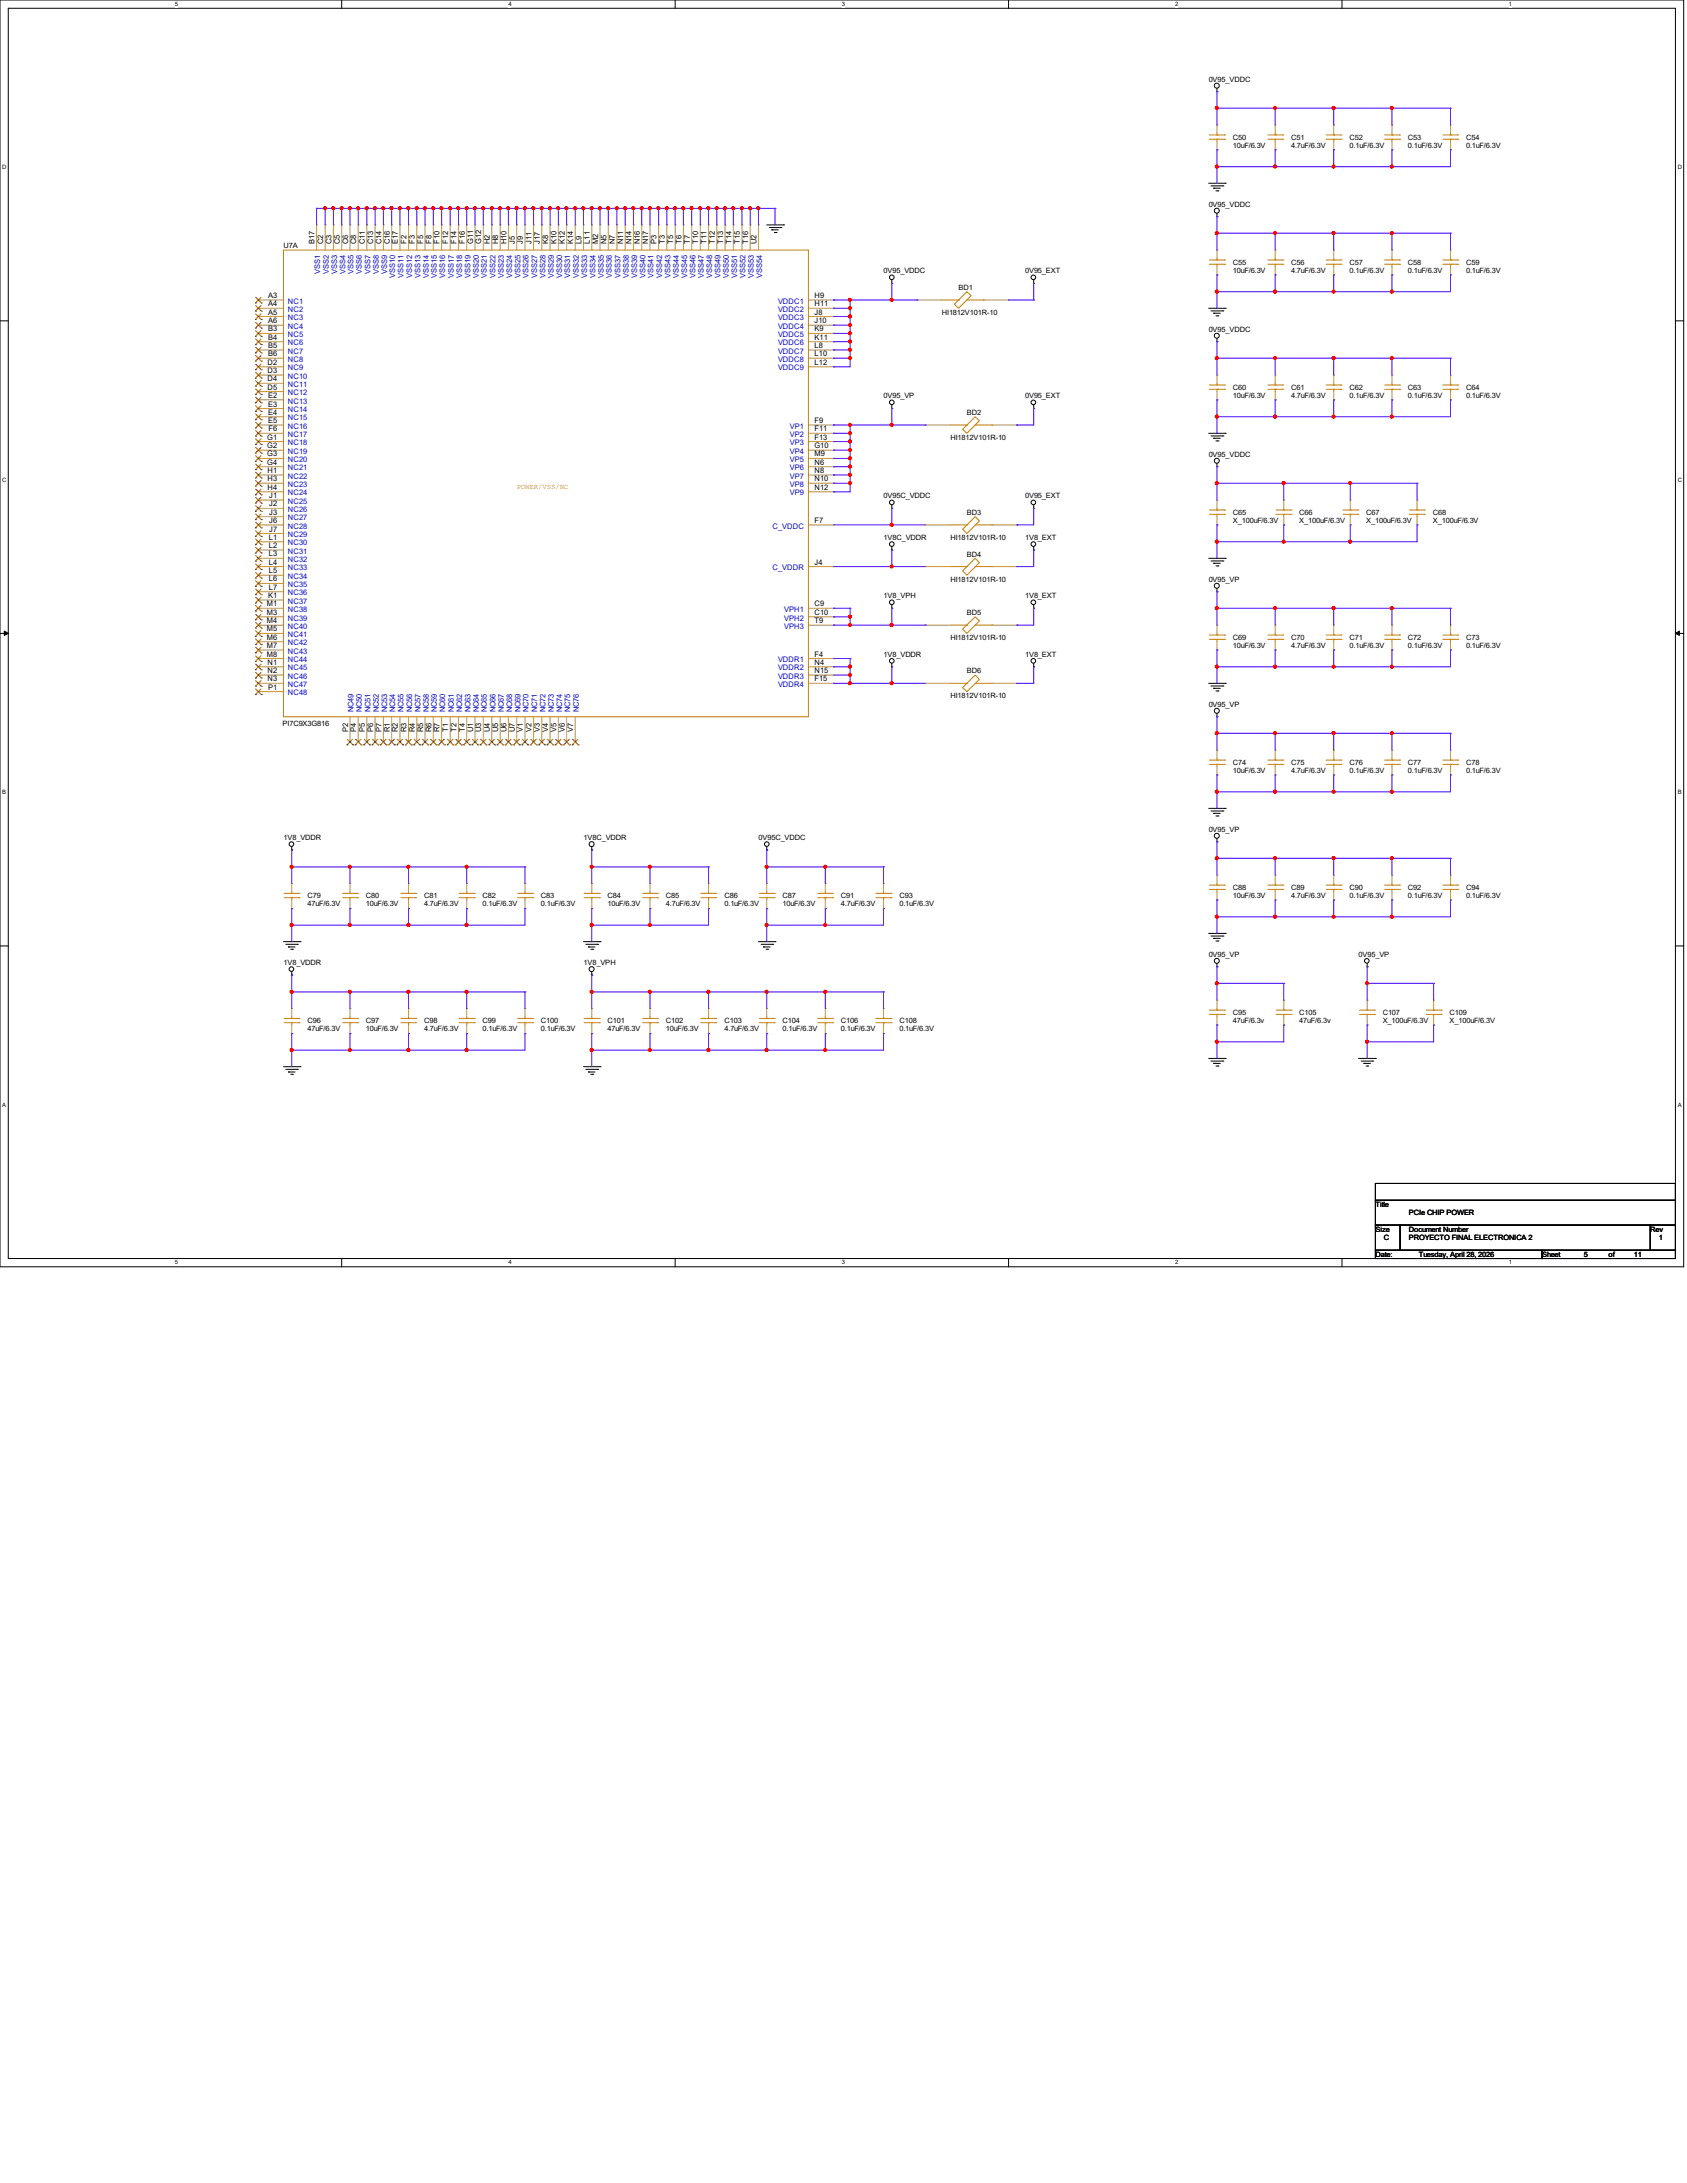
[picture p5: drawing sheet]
<svg xmlns="http://www.w3.org/2000/svg" width="216mm" height="279mm" viewBox="0 0 216 279" stroke-linecap="round" stroke-linejoin="round" font-family="sans-serif">
<defs><g id="words">
<g font-size="1">
<text x="40.3" y="31.2" transform="rotate(-90 40.3 31.2)">B17</text>
<text x="41.4" y="31.2" transform="rotate(-90 41.4 31.2)">C2</text>
<text x="42.4" y="31.2" transform="rotate(-90 42.4 31.2)">C3</text>
<text x="43.5" y="31.2" transform="rotate(-90 43.5 31.2)">C5</text>
<text x="44.5" y="31.2" transform="rotate(-90 44.5 31.2)">C6</text>
<text x="45.6" y="31.2" transform="rotate(-90 45.6 31.2)">C8</text>
<text x="46.7" y="31.2" transform="rotate(-90 46.7 31.2)">C11</text>
<text x="47.8" y="31.2" transform="rotate(-90 47.8 31.2)">C13</text>
<text x="48.8" y="31.2" transform="rotate(-90 48.8 31.2)">C14</text>
<text x="49.9" y="31.2" transform="rotate(-90 49.9 31.2)">C16</text>
<text x="50.9" y="31.2" transform="rotate(-90 50.9 31.2)">E17</text>
<text x="52" y="31.2" transform="rotate(-90 52 31.2)">F2</text>
<text x="53.1" y="31.2" transform="rotate(-90 53.1 31.2)">F3</text>
<text x="54.1" y="31.2" transform="rotate(-90 54.1 31.2)">F5</text>
<text x="55.2" y="31.2" transform="rotate(-90 55.2 31.2)">F8</text>
<text x="56.3" y="31.2" transform="rotate(-90 56.3 31.2)">F10</text>
<text x="57.4" y="31.2" transform="rotate(-90 57.4 31.2)">F12</text>
<text x="58.4" y="31.2" transform="rotate(-90 58.4 31.2)">F14</text>
<text x="59.5" y="31.2" transform="rotate(-90 59.5 31.2)">F16</text>
<text x="60.5" y="31.2" transform="rotate(-90 60.5 31.2)">G11</text>
<text x="61.6" y="31.2" transform="rotate(-90 61.6 31.2)">G12</text>
<text x="62.7" y="31.2" transform="rotate(-90 62.7 31.2)">H2</text>
<text x="63.8" y="31.2" transform="rotate(-90 63.8 31.2)">H8</text>
<text x="64.8" y="31.2" transform="rotate(-90 64.8 31.2)">H10</text>
<text x="65.9" y="31.2" transform="rotate(-90 65.9 31.2)">J5</text>
<text x="66.9" y="31.2" transform="rotate(-90 66.9 31.2)">J9</text>
<text x="68" y="31.2" transform="rotate(-90 68 31.2)">J11</text>
<text x="69.1" y="31.2" transform="rotate(-90 69.1 31.2)">J17</text>
<text x="70.1" y="31.2" transform="rotate(-90 70.1 31.2)">K8</text>
<text x="71.2" y="31.2" transform="rotate(-90 71.2 31.2)">K10</text>
<text x="72.3" y="31.2" transform="rotate(-90 72.3 31.2)">K12</text>
<text x="73.4" y="31.2" transform="rotate(-90 73.4 31.2)">K14</text>
<text x="74.4" y="31.2" transform="rotate(-90 74.4 31.2)">L9</text>
<text x="75.5" y="31.2" transform="rotate(-90 75.5 31.2)">L11</text>
<text x="76.5" y="31.2" transform="rotate(-90 76.5 31.2)">M2</text>
<text x="77.6" y="31.2" transform="rotate(-90 77.6 31.2)">N5</text>
<text x="78.7" y="31.2" transform="rotate(-90 78.7 31.2)">N7</text>
<text x="79.8" y="31.2" transform="rotate(-90 79.8 31.2)">N11</text>
<text x="80.8" y="31.2" transform="rotate(-90 80.8 31.2)">N14</text>
<text x="81.9" y="31.2" transform="rotate(-90 81.9 31.2)">N16</text>
<text x="82.9" y="31.2" transform="rotate(-90 82.9 31.2)">N17</text>
<text x="84" y="31.2" transform="rotate(-90 84 31.2)">P3</text>
<text x="85.1" y="31.2" transform="rotate(-90 85.1 31.2)">T3</text>
<text x="86.2" y="31.2" transform="rotate(-90 86.2 31.2)">T5</text>
<text x="87.2" y="31.2" transform="rotate(-90 87.2 31.2)">T6</text>
<text x="88.3" y="31.2" transform="rotate(-90 88.3 31.2)">T7</text>
<text x="89.4" y="31.2" transform="rotate(-90 89.4 31.2)">T10</text>
<text x="90.4" y="31.2" transform="rotate(-90 90.4 31.2)">T11</text>
<text x="91.5" y="31.2" transform="rotate(-90 91.5 31.2)">T12</text>
<text x="92.5" y="31.2" transform="rotate(-90 92.5 31.2)">T13</text>
<text x="93.6" y="31.2" transform="rotate(-90 93.6 31.2)">T14</text>
<text x="94.7" y="31.2" transform="rotate(-90 94.7 31.2)">T15</text>
<text x="95.8" y="31.2" transform="rotate(-90 95.8 31.2)">T16</text>
<text x="96.8" y="31.2" transform="rotate(-90 96.8 31.2)">U2</text>
<text x="34.3" y="38.1">A3</text>
<text x="34.3" y="39.2">A4</text>
<text x="34.3" y="40.3">A5</text>
<text x="34.3" y="41.4">A6</text>
<text x="104.2" y="38.1">H9</text>
<text x="104.2" y="39.2">H11</text>
<text x="104.2" y="40.3">J8</text>
<text x="104.2" y="41.4">J10</text>
<text x="34.2" y="47.8">D3</text>
<text x="34.2" y="46.7">D2</text>
<text x="34.3" y="42.4">B3</text>
<text x="34.3" y="43.5">B4</text>
<text x="34.3" y="44.5">B5</text>
<text x="34.3" y="45.6">B6</text>
<text x="104.2" y="42.4">K9</text>
<text x="104.2" y="43.5">K11</text>
<text x="104.2" y="44.5">L8</text>
<text x="104.2" y="45.6">L10</text>
<text x="104.2" y="46.7">L12</text>
<text x="34.2" y="48.8">D4</text>
<text x="34.2" y="49.9">D5</text>
<text x="34.3" y="50.9">E2</text>
<text x="34.3" y="52">E3</text>
<text x="34.3" y="53.1">E4</text>
<text x="34.2" y="56.3">G1</text>
<text x="34.2" y="57.4">G2</text>
<text x="34.2" y="58.4">G3</text>
<text x="34.2" y="59.5">G4</text>
<text x="34.3" y="54.1">E5</text>
<text x="34.4" y="55.2">F6</text>
<text x="104.2" y="54.1">F9</text>
<text x="104.2" y="55.2">F11</text>
<text x="104.2" y="56.3">F13</text>
<text x="104.2" y="57.4">G10</text>
<text x="104.2" y="58.4">M9</text>
<text x="104.2" y="59.5">N6</text>
<text x="34.2" y="60.5">H1</text>
<text x="34.2" y="61.6">H3</text>
<text x="34.2" y="62.7">H4</text>
<text x="34.5" y="63.8">J1</text>
<text x="34.5" y="64.8">J2</text>
<text x="34.5" y="65.9">J3</text>
<text x="104.2" y="60.5">N8</text>
<text x="104.2" y="61.6">N10</text>
<text x="104.2" y="62.7">N12</text>
<text x="34.4" y="69.1">L1</text>
<text x="34.4" y="70.1">L2</text>
<text x="34.4" y="71.2">L3</text>
<text x="34.5" y="66.9">J6</text>
<text x="34.5" y="68">J7</text>
<text x="104.2" y="66.9">F7</text>
<text x="34.2" y="77.6">M1</text>
<text x="34.3" y="76.5">K1</text>
<text x="34.4" y="72.3">L4</text>
<text x="34.4" y="73.4">L5</text>
<text x="34.4" y="74.4">L6</text>
<text x="34.4" y="75.5">L7</text>
<text x="104.2" y="72.3">J4</text>
<text x="104.2" y="77.6">C9</text>
<text x="34.2" y="78.7">M3</text>
<text x="34.2" y="79.8">M4</text>
<text x="34.2" y="80.8">M5</text>
<text x="34.2" y="81.9">M6</text>
<text x="34.2" y="82.9">M7</text>
<text x="104.2" y="78.7">C10</text>
<text x="104.2" y="79.8">T9</text>
<text x="34.2" y="84">M8</text>
<text x="34.2" y="85.1">N1</text>
<text x="34.2" y="86.2">N2</text>
<text x="34.2" y="87.2">N3</text>
<text x="34.3" y="88.3">P1</text>
<text x="104.2" y="84">F4</text>
<text x="104.2" y="85.1">N4</text>
<text x="104.2" y="86.2">N15</text>
<text x="104.2" y="87.2">F15</text>
<text x="44.5" y="93.7" transform="rotate(-90 44.5 93.7)">P2</text>
<text x="45.6" y="93.7" transform="rotate(-90 45.6 93.7)">P4</text>
<text x="46.7" y="93.7" transform="rotate(-90 46.7 93.7)">P5</text>
<text x="47.8" y="93.7" transform="rotate(-90 47.8 93.7)">P6</text>
<text x="48.8" y="93.7" transform="rotate(-90 48.8 93.7)">P7</text>
<text x="49.9" y="93.7" transform="rotate(-90 49.9 93.7)">R1</text>
<text x="50.9" y="93.7" transform="rotate(-90 50.9 93.7)">R2</text>
<text x="52" y="93.7" transform="rotate(-90 52 93.7)">R3</text>
<text x="53.1" y="93.7" transform="rotate(-90 53.1 93.7)">R4</text>
<text x="54.1" y="93.7" transform="rotate(-90 54.1 93.7)">R5</text>
<text x="55.2" y="93.7" transform="rotate(-90 55.2 93.7)">R6</text>
<text x="56.3" y="93.7" transform="rotate(-90 56.3 93.7)">R7</text>
<text x="57.4" y="93.6" transform="rotate(-90 57.4 93.6)">T1</text>
<text x="58.4" y="93.6" transform="rotate(-90 58.4 93.6)">T2</text>
<text x="59.5" y="93.6" transform="rotate(-90 59.5 93.6)">T4</text>
<text x="60.5" y="93.7" transform="rotate(-90 60.5 93.7)">U1</text>
<text x="61.6" y="93.7" transform="rotate(-90 61.6 93.7)">U3</text>
<text x="62.7" y="93.7" transform="rotate(-90 62.7 93.7)">U4</text>
<text x="63.8" y="93.7" transform="rotate(-90 63.8 93.7)">U5</text>
<text x="64.8" y="93.7" transform="rotate(-90 64.8 93.7)">U6</text>
<text x="65.9" y="93.7" transform="rotate(-90 65.9 93.7)">U7</text>
<text x="66.9" y="93.7" transform="rotate(-90 66.9 93.7)">V1</text>
<text x="68" y="93.7" transform="rotate(-90 68 93.7)">V2</text>
<text x="69.1" y="93.7" transform="rotate(-90 69.1 93.7)">V3</text>
<text x="70.1" y="93.7" transform="rotate(-90 70.1 93.7)">V4</text>
<text x="71.2" y="93.7" transform="rotate(-90 71.2 93.7)">V5</text>
<text x="72.3" y="93.7" transform="rotate(-90 72.3 93.7)">V6</text>
<text x="73.4" y="93.7" transform="rotate(-90 73.4 93.7)">V7</text>
</g>
<g font-size="1" fill="#00c">
<text x="41" y="35" transform="rotate(-90 41 35)">VSS1</text>
<text x="42.1" y="35" transform="rotate(-90 42.1 35)">VSS2</text>
<text x="43.1" y="35" transform="rotate(-90 43.1 35)">VSS3</text>
<text x="44.2" y="35" transform="rotate(-90 44.2 35)">VSS4</text>
<text x="45.3" y="35" transform="rotate(-90 45.3 35)">VSS5</text>
<text x="46.3" y="35" transform="rotate(-90 46.3 35)">VSS6</text>
<text x="47.4" y="35" transform="rotate(-90 47.4 35)">VSS7</text>
<text x="48.5" y="35" transform="rotate(-90 48.5 35)">VSS8</text>
<text x="49.5" y="35" transform="rotate(-90 49.5 35)">VSS9</text>
<text x="50.6" y="35.6" transform="rotate(-90 50.6 35.6)">VSS10</text>
<text x="51.6" y="35.6" transform="rotate(-90 51.6 35.6)">VSS11</text>
<text x="52.7" y="35.6" transform="rotate(-90 52.7 35.6)">VSS12</text>
<text x="53.8" y="35.6" transform="rotate(-90 53.8 35.6)">VSS13</text>
<text x="54.9" y="35.6" transform="rotate(-90 54.9 35.6)">VSS14</text>
<text x="55.9" y="35.6" transform="rotate(-90 55.9 35.6)">VSS15</text>
<text x="57" y="35.6" transform="rotate(-90 57 35.6)">VSS16</text>
<text x="58.1" y="35.6" transform="rotate(-90 58.1 35.6)">VSS17</text>
<text x="59.1" y="35.6" transform="rotate(-90 59.1 35.6)">VSS18</text>
<text x="60.2" y="35.6" transform="rotate(-90 60.2 35.6)">VSS19</text>
<text x="61.3" y="35.6" transform="rotate(-90 61.3 35.6)">VSS20</text>
<text x="62.3" y="35.6" transform="rotate(-90 62.3 35.6)">VSS21</text>
<text x="63.4" y="35.6" transform="rotate(-90 63.4 35.6)">VSS22</text>
<text x="64.5" y="35.6" transform="rotate(-90 64.5 35.6)">VSS23</text>
<text x="65.5" y="35.6" transform="rotate(-90 65.5 35.6)">VSS24</text>
<text x="66.6" y="35.6" transform="rotate(-90 66.6 35.6)">VSS25</text>
<text x="67.7" y="35.6" transform="rotate(-90 67.7 35.6)">VSS26</text>
<text x="68.8" y="35.6" transform="rotate(-90 68.8 35.6)">VSS27</text>
<text x="69.8" y="35.6" transform="rotate(-90 69.8 35.6)">VSS28</text>
<text x="70.9" y="35.6" transform="rotate(-90 70.9 35.6)">VSS29</text>
<text x="71.9" y="35.6" transform="rotate(-90 71.9 35.6)">VSS30</text>
<text x="73" y="35.6" transform="rotate(-90 73 35.6)">VSS31</text>
<text x="74.1" y="35.6" transform="rotate(-90 74.1 35.6)">VSS32</text>
<text x="75.1" y="35.6" transform="rotate(-90 75.1 35.6)">VSS33</text>
<text x="76.2" y="35.6" transform="rotate(-90 76.2 35.6)">VSS34</text>
<text x="77.3" y="35.6" transform="rotate(-90 77.3 35.6)">VSS35</text>
<text x="78.3" y="35.6" transform="rotate(-90 78.3 35.6)">VSS36</text>
<text x="79.4" y="35.6" transform="rotate(-90 79.4 35.6)">VSS37</text>
<text x="80.5" y="35.6" transform="rotate(-90 80.5 35.6)">VSS38</text>
<text x="81.5" y="35.6" transform="rotate(-90 81.5 35.6)">VSS39</text>
<text x="82.6" y="35.6" transform="rotate(-90 82.6 35.6)">VSS40</text>
<text x="83.7" y="35.6" transform="rotate(-90 83.7 35.6)">VSS41</text>
<text x="84.8" y="35.6" transform="rotate(-90 84.8 35.6)">VSS42</text>
<text x="85.8" y="35.6" transform="rotate(-90 85.8 35.6)">VSS43</text>
<text x="86.9" y="35.6" transform="rotate(-90 86.9 35.6)">VSS44</text>
<text x="87.9" y="35.6" transform="rotate(-90 87.9 35.6)">VSS45</text>
<text x="89" y="35.6" transform="rotate(-90 89 35.6)">VSS46</text>
<text x="90.1" y="35.6" transform="rotate(-90 90.1 35.6)">VSS47</text>
<text x="91.1" y="35.6" transform="rotate(-90 91.1 35.6)">VSS48</text>
<text x="92.2" y="35.6" transform="rotate(-90 92.2 35.6)">VSS49</text>
<text x="93.3" y="35.6" transform="rotate(-90 93.3 35.6)">VSS50</text>
<text x="94.3" y="35.6" transform="rotate(-90 94.3 35.6)">VSS51</text>
<text x="95.4" y="35.6" transform="rotate(-90 95.4 35.6)">VSS52</text>
<text x="96.5" y="35.6" transform="rotate(-90 96.5 35.6)">VSS53</text>
<text x="97.5" y="35.6" transform="rotate(-90 97.5 35.6)">VSS54</text>
<text x="36.8" y="38.9">NC1</text>
<text x="36.8" y="39.9">NC2</text>
<text x="36.8" y="41">NC3</text>
<text x="99.6" y="38.9">VDDC1</text>
<text x="99.6" y="39.9">VDDC2</text>
<text x="99.6" y="41">VDDC3</text>
<text x="36.8" y="42.1">NC4</text>
<text x="36.8" y="43.1">NC5</text>
<text x="36.8" y="44.2">NC6</text>
<text x="36.8" y="45.3">NC7</text>
<text x="36.8" y="46.3">NC8</text>
<text x="36.8" y="47.4">NC9</text>
<text x="99.6" y="42.1">VDDC4</text>
<text x="99.6" y="43.1">VDDC5</text>
<text x="99.6" y="44.2">VDDC6</text>
<text x="99.6" y="45.3">VDDC7</text>
<text x="99.6" y="46.3">VDDC8</text>
<text x="99.6" y="47.4">VDDC9</text>
<text x="36.8" y="48.5">NC10</text>
<text x="36.8" y="49.5">NC11</text>
<text x="36.8" y="50.6">NC12</text>
<text x="36.8" y="51.6">NC13</text>
<text x="36.8" y="52.7">NC14</text>
<text x="36.8" y="53.8">NC15</text>
<text x="36.8" y="54.9">NC16</text>
<text x="36.8" y="55.9">NC17</text>
<text x="36.8" y="57">NC18</text>
<text x="36.8" y="58.1">NC19</text>
<text x="36.8" y="59.1">NC20</text>
<text x="101.1" y="54.9">VP1</text>
<text x="101.1" y="55.9">VP2</text>
<text x="101.1" y="57">VP3</text>
<text x="101.1" y="58.1">VP4</text>
<text x="101.1" y="59.1">VP5</text>
<text x="36.8" y="60.2">NC21</text>
<text x="36.8" y="61.3">NC22</text>
<text x="36.8" y="62.3">NC23</text>
<text x="36.8" y="63.4">NC24</text>
<text x="36.8" y="64.5">NC25</text>
<text x="36.8" y="65.5">NC26</text>
<text x="101.1" y="60.2">VP6</text>
<text x="101.1" y="61.3">VP7</text>
<text x="101.1" y="62.3">VP8</text>
<text x="101.1" y="63.4">VP9</text>
<text x="36.8" y="66.6">NC27</text>
<text x="36.8" y="67.7">NC28</text>
<text x="36.8" y="68.8">NC29</text>
<text x="36.8" y="69.8">NC30</text>
<text x="36.8" y="70.9">NC31</text>
<text x="36.8" y="71.9">NC32</text>
<text x="98.8" y="67.7">C_VDDC</text>
<text x="36.8" y="73">NC33</text>
<text x="36.8" y="74.1">NC34</text>
<text x="36.8" y="75.1">NC35</text>
<text x="36.8" y="76.2">NC36</text>
<text x="36.8" y="77.3">NC37</text>
<text x="98.8" y="73">C_VDDR</text>
<text x="36.8" y="78.3">NC38</text>
<text x="36.8" y="79.4">NC39</text>
<text x="36.8" y="80.5">NC40</text>
<text x="36.8" y="81.5">NC41</text>
<text x="36.8" y="82.6">NC42</text>
<text x="36.8" y="83.7">NC43</text>
<text x="100.4" y="78.3">VPH1</text>
<text x="100.4" y="79.4">VPH2</text>
<text x="100.4" y="80.5">VPH3</text>
<text x="36.8" y="84.8">NC44</text>
<text x="36.8" y="85.8">NC45</text>
<text x="36.8" y="86.9">NC46</text>
<text x="36.8" y="87.9">NC47</text>
<text x="36.8" y="89">NC48</text>
<text x="99.6" y="84.8">VDDR1</text>
<text x="99.6" y="85.8">VDDR2</text>
<text x="99.6" y="86.9">VDDR3</text>
<text x="99.6" y="87.9">VDDR4</text>
<text x="45.3" y="91.2" transform="rotate(-90 45.3 91.2)">NC49</text>
<text x="46.3" y="91.2" transform="rotate(-90 46.3 91.2)">NC50</text>
<text x="47.4" y="91.2" transform="rotate(-90 47.4 91.2)">NC51</text>
<text x="48.5" y="91.2" transform="rotate(-90 48.5 91.2)">NC52</text>
<text x="49.5" y="91.2" transform="rotate(-90 49.5 91.2)">NC53</text>
<text x="50.6" y="91.2" transform="rotate(-90 50.6 91.2)">NC54</text>
<text x="51.6" y="91.2" transform="rotate(-90 51.6 91.2)">NC55</text>
<text x="52.7" y="91.2" transform="rotate(-90 52.7 91.2)">NC56</text>
<text x="53.8" y="91.2" transform="rotate(-90 53.8 91.2)">NC57</text>
<text x="54.9" y="91.2" transform="rotate(-90 54.9 91.2)">NC58</text>
<text x="55.9" y="91.2" transform="rotate(-90 55.9 91.2)">NC59</text>
<text x="57" y="91.2" transform="rotate(-90 57 91.2)">NC60</text>
<text x="58.1" y="91.2" transform="rotate(-90 58.1 91.2)">NC61</text>
<text x="59.1" y="91.2" transform="rotate(-90 59.1 91.2)">NC62</text>
<text x="60.2" y="91.2" transform="rotate(-90 60.2 91.2)">NC63</text>
<text x="61.3" y="91.2" transform="rotate(-90 61.3 91.2)">NC64</text>
<text x="62.3" y="91.2" transform="rotate(-90 62.3 91.2)">NC65</text>
<text x="63.4" y="91.2" transform="rotate(-90 63.4 91.2)">NC66</text>
<text x="64.5" y="91.2" transform="rotate(-90 64.5 91.2)">NC67</text>
<text x="65.5" y="91.2" transform="rotate(-90 65.5 91.2)">NC68</text>
<text x="66.6" y="91.2" transform="rotate(-90 66.6 91.2)">NC69</text>
<text x="67.7" y="91.2" transform="rotate(-90 67.7 91.2)">NC70</text>
<text x="68.8" y="91.2" transform="rotate(-90 68.8 91.2)">NC71</text>
<text x="69.8" y="91.2" transform="rotate(-90 69.8 91.2)">NC72</text>
<text x="70.9" y="91.2" transform="rotate(-90 70.9 91.2)">NC73</text>
<text x="71.9" y="91.2" transform="rotate(-90 71.9 91.2)">NC74</text>
<text x="73" y="91.2" transform="rotate(-90 73 91.2)">NC75</text>
<text x="74.1" y="91.2" transform="rotate(-90 74.1 91.2)">NC76</text>
</g>
<g font-size=".9">
<text x="154.7" y="10.5">0V95_VDDC</text>
<text x="157.8" y="17.9">C50</text>
<text x="165.2" y="17.9">C51</text>
<text x="172.7" y="17.9">C52</text>
<text x="180.2" y="17.9">C53</text>
<text x="187.6" y="17.9">C54</text>
<text x="157.8" y="18.9">10uF/6.3V</text>
<text x="165.2" y="18.9">4.7uF/6.3V</text>
<text x="172.7" y="18.9">0.1uF/6.3V</text>
<text x="180.2" y="18.9">0.1uF/6.3V</text>
<text x="187.6" y="18.9">0.1uF/6.3V</text>
<text x="154.7" y="26.5">0V95_VDDC</text>
<text x="36.3" y="31.8">U7A</text>
<text x="113.1" y="35">0V95_VDDC</text>
<text x="131.2" y="35">0V95_EXT</text>
<text x="157.8" y="33.9">C55</text>
<text x="157.8" y="34.9">10uF/6.3V</text>
<text x="165.2" y="33.9">C56</text>
<text x="165.2" y="34.9">4.7uF/6.3V</text>
<text x="172.7" y="33.9">C57</text>
<text x="172.7" y="34.9">0.1uF/6.3V</text>
<text x="180.2" y="33.9">C58</text>
<text x="180.2" y="34.9">0.1uF/6.3V</text>
<text x="187.6" y="33.9">C59</text>
<text x="187.6" y="34.9">0.1uF/6.3V</text>
<text x="120.5" y="40.3">HI1812V101R-10</text>
<text x="122.7" y="37.1">BD1</text>
<text x="154.7" y="42.5">0V95_VDDC</text>
<text x="113.1" y="51">0V95_VP</text>
<text x="123.7" y="53.1">BD2</text>
<text x="131.2" y="51">0V95_EXT</text>
<text x="157.8" y="49.9">C60</text>
<text x="157.8" y="50.9">10uF/6.3V</text>
<text x="165.2" y="49.9">C61</text>
<text x="165.2" y="50.9">4.7uF/6.3V</text>
<text x="172.7" y="49.9">C62</text>
<text x="172.7" y="50.9">0.1uF/6.3V</text>
<text x="180.2" y="49.9">C63</text>
<text x="180.2" y="50.9">0.1uF/6.3V</text>
<text x="187.6" y="49.9">C64</text>
<text x="187.6" y="50.9">0.1uF/6.3V</text>
<text x="121.6" y="56.3">HI1812V101R-10</text>
<text x="154.7" y="58.5">0V95_VDDC</text>
<text x="113.1" y="63.8">0V95C_VDDC</text>
<text x="123.7" y="65.9">BD3</text>
<text x="131.2" y="63.8">0V95_EXT</text>
<text x="157.8" y="65.9">C65</text>
<text x="166.3" y="65.9">C66</text>
<text x="174.8" y="65.9">C67</text>
<text x="183.4" y="65.9">C68</text>
<text x="113.1" y="69.1">1V8C_VDDR</text>
<text x="121.6" y="69.1">HI1812V101R-10</text>
<text x="123.7" y="71.2">BD4</text>
<text x="131.2" y="69.1">1V8_EXT</text>
<text x="157.8" y="66.9">X_100uF/6.3V</text>
<text x="166.3" y="66.9">X_100uF/6.3V</text>
<text x="174.8" y="66.9">X_100uF/6.3V</text>
<text x="183.4" y="66.9">X_100uF/6.3V</text>
<text x="113.1" y="76.6">1V8_VPH</text>
<text x="121.6" y="74.5">HI1812V101R-10</text>
<text x="131.2" y="76.6">1V8_EXT</text>
<text x="154.7" y="74.5">0V95_VP</text>
<text x="121.6" y="81.9">HI1812V101R-10</text>
<text x="123.7" y="78.7">BD5</text>
<text x="157.8" y="81.9">C69</text>
<text x="157.8" y="82.9">10uF/6.3V</text>
<text x="165.2" y="81.9">C70</text>
<text x="165.2" y="82.9">4.7uF/6.3V</text>
<text x="172.7" y="81.9">C71</text>
<text x="172.7" y="82.9">0.1uF/6.3V</text>
<text x="180.2" y="81.9">C72</text>
<text x="180.2" y="82.9">0.1uF/6.3V</text>
<text x="187.6" y="81.9">C73</text>
<text x="187.6" y="82.9">0.1uF/6.3V</text>
<text x="113.1" y="84">1V8_VDDR</text>
<text x="121.6" y="89.4">HI1812V101R-10</text>
<text x="123.7" y="86.2">BD6</text>
<text x="131.2" y="84">1V8_EXT</text>
<text x="36.2" y="92.9">PI7C9X3G816</text>
<text x="154.7" y="90.5">0V95_VP</text>
<text x="157.8" y="97.9">C74</text>
<text x="157.8" y="98.9">10uF/6.3V</text>
<text x="165.2" y="97.9">C75</text>
<text x="165.2" y="98.9">4.7uF/6.3V</text>
<text x="172.7" y="97.9">C76</text>
<text x="172.7" y="98.9">0.1uF/6.3V</text>
<text x="180.2" y="97.9">C77</text>
<text x="180.2" y="98.9">0.1uF/6.3V</text>
<text x="187.6" y="97.9">C78</text>
<text x="187.6" y="98.9">0.1uF/6.3V</text>
<text x="36.3" y="107.5">1V8_VDDR</text>
<text x="74.7" y="107.5">1V8C_VDDR</text>
<text x="97.1" y="107.5">0V95C_VDDC</text>
<text x="154.7" y="106.5">0V95_VP</text>
<text x="157.8" y="113.9">C88</text>
<text x="165.2" y="113.9">C89</text>
<text x="172.7" y="113.9">C90</text>
<text x="180.2" y="113.9">C92</text>
<text x="187.6" y="113.9">C94</text>
<text x="39.4" y="115">C79</text>
<text x="39.4" y="115.9">47uF/6.3V</text>
<text x="46.8" y="115">C80</text>
<text x="46.8" y="115.9">10uF/6.3V</text>
<text x="54.3" y="115">C81</text>
<text x="54.3" y="115.9">4.7uF/6.3V</text>
<text x="61.8" y="115">C82</text>
<text x="61.8" y="115.9">0.1uF/6.3V</text>
<text x="69.2" y="115">C83</text>
<text x="69.2" y="115.9">0.1uF/6.3V</text>
<text x="77.8" y="115">C84</text>
<text x="77.8" y="115.9">10uF/6.3V</text>
<text x="85.2" y="115">C85</text>
<text x="85.2" y="115.9">4.7uF/6.3V</text>
<text x="92.7" y="115">C86</text>
<text x="92.7" y="115.9">0.1uF/6.3V</text>
<text x="100.2" y="115">C87</text>
<text x="100.2" y="115.9">10uF/6.3V</text>
<text x="107.6" y="115">C91</text>
<text x="107.6" y="115.9">4.7uF/6.3V</text>
<text x="115.1" y="115">C93</text>
<text x="115.1" y="115.9">0.1uF/6.3V</text>
<text x="157.8" y="114.9">10uF/6.3V</text>
<text x="165.2" y="114.9">4.7uF/6.3V</text>
<text x="172.7" y="114.9">0.1uF/6.3V</text>
<text x="180.2" y="114.9">0.1uF/6.3V</text>
<text x="187.6" y="114.9">0.1uF/6.3V</text>
<text x="36.3" y="123.5">1V8_VDDR</text>
<text x="74.7" y="123.5">1V8_VPH</text>
<text x="154.7" y="122.5">0V95_VP</text>
<text x="173.9" y="122.5">0V95_VP</text>
<text x="39.4" y="131">C96</text>
<text x="39.4" y="132">47uF/6.3V</text>
<text x="46.8" y="131">C97</text>
<text x="46.8" y="132">10uF/6.3V</text>
<text x="54.3" y="131">C98</text>
<text x="54.3" y="132">4.7uF/6.3V</text>
<text x="61.8" y="131">C99</text>
<text x="61.8" y="132">0.1uF/6.3V</text>
<text x="69.2" y="131">C100</text>
<text x="69.2" y="132">0.1uF/6.3V</text>
<text x="77.8" y="131">C101</text>
<text x="77.8" y="132">47uF/6.3V</text>
<text x="85.2" y="131">C102</text>
<text x="85.2" y="132">10uF/6.3V</text>
<text x="92.7" y="131">C103</text>
<text x="92.7" y="132">4.7uF/6.3V</text>
<text x="100.2" y="131">C104</text>
<text x="100.2" y="132">0.1uF/6.3V</text>
<text x="107.6" y="131">C106</text>
<text x="107.6" y="132">0.1uF/6.3V</text>
<text x="115.1" y="131">C108</text>
<text x="115.1" y="132">0.1uF/6.3V</text>
<text x="157.8" y="129.9">C95</text>
<text x="157.8" y="130.9">47uF/6.3v</text>
<text x="166.3" y="129.9">C105</text>
<text x="166.3" y="130.9">47uF/6.3v</text>
<text x="177" y="129.9">C107</text>
<text x="177" y="130.9">X_100uF/6.3V</text>
<text x="185.5" y="129.9">C109</text>
<text x="185.5" y="130.9">X_100uF/6.3V</text>
<text x="176" y="154.5">Title</text>
<text x="180.3" y="155.5">PCIe CHIP POWER</text>
<text x="176" y="157.6">Size</text>
<text x="176" y="160.9">Date:</text>
<text x="177.1" y="158.7">C</text>
<text x="180.3" y="158.7">PROYECTO FINAL ELECTRONICA 2</text>
<text x="180.3" y="157.6">Document Number</text>
<text x="181.6" y="160.9">Tuesday, April 28, 2026</text>
<text x="197.4" y="160.9">Sheet</text>
<text x="202.7" y="160.9">5</text>
<text x="205.9" y="160.9">of</text>
<text x="209.1" y="160.9">11</text>
<text x="211.2" y="157.6">Rev</text>
<text x="212.3" y="158.7">1</text>
</g>
<text font-size=".9" fill="#cc8006" x="66.1" y="62.6">POWER/VSS/NC</text>
<g font-size=".8">
<text x="22.4" y=".8">5</text>
<text x="65.1" y=".8">4</text>
<text x="107.7" y=".8">3</text>
<text x="150.4" y=".8">2</text>
<text x="193.1" y=".8">1</text>
<text x=".3" y="21.7">D</text>
<text x="214.7" y="21.7">D</text>
<text x=".3" y="61.7">C</text>
<text x="214.7" y="61.7">C</text>
<text x=".3" y="101.7">B</text>
<text x="214.7" y="101.7">B</text>
<text x=".3" y="141.7">A</text>
<text x="214.7" y="141.7">A</text>
<text x="22.4" y="161.8">5</text>
<text x="65.1" y="161.8">4</text>
<text x="107.7" y="161.8">3</text>
<text x="150.4" y="161.8">2</text>
<text x="193.1" y="161.8">1</text>
</g>
</g></defs>
<path d="M0 0h215.5v162.1h-215.5zM1.1 1.1h213.3v160h-213.3z" fill="none" stroke="#000" stroke-width=".13"/>
<g fill="#fff">
<path d="M22.4 .1h.4v.8h-.4z"/>
<path d="M22.4 161.2h.4v.8h-.4z"/>
</g>
<path d="M43.7 0v1.1M43.7 161.1v1" fill="none" stroke="#000" stroke-width=".13"/>
<g fill="#fff">
<path d="M65.1 .1h.3v.8h-.3z"/>
<path d="M65.1 161.2h.3v.8h-.3z"/>
</g>
<path d="M86.4 0v1.1M86.4 161.1v1" fill="none" stroke="#000" stroke-width=".13"/>
<g fill="#fff">
<path d="M107.7 .1h.4v.8h-.4z"/>
<path d="M107.7 161.2h.4v.8h-.4z"/>
</g>
<path d="M129.1 0v1.1M129.1 161.1v1" fill="none" stroke="#000" stroke-width=".13"/>
<g fill="#fff">
<path d="M150.4 .1h.4v.8h-.4z"/>
<path d="M150.4 161.2h.4v.8h-.4z"/>
</g>
<path d="M171.7 0v1.1M171.7 161.1v1" fill="none" stroke="#000" stroke-width=".13"/>
<g fill="#fff">
<path d="M193.1 .1h.4v.8h-.4z"/>
<path d="M193.1 161.2h.4v.8h-.4z"/>
<path d="M.3 21h.5v.8h-.5z"/>
<path d="M214.7 21h.5v.8h-.5z"/>
<path d="M.3 61h.5v.8h-.5z"/>
<path d="M214.7 61h.5v.8h-.5z"/>
</g>
<path d="M0 41.1h1.1M214.4 41.1h1.1" fill="none" stroke="#000" stroke-width=".13"/>
<g fill="#fff">
<path d="M.3 101h.5v.9h-.5z"/>
<path d="M214.7 101h.5v.9h-.5z"/>
</g>
<path d="M0 81.1h1.1M214.4 81.1h1.1" fill="none" stroke="#000" stroke-width=".13"/>
<path d="M.6 80.8l.5 .3-.5 .2zM214.4 81.1l.5-.3v.5z" fill="#000" stroke="#000" stroke-width=".13"/>
<g fill="#fff">
<path d="M.3 141.1h.5v.8h-.5z"/>
<path d="M214.7 141.1h.5v.8h-.5z"/>
</g>
<g fill="none" stroke="#000" stroke-width=".13">
<path d="M155.7 11.7h.1M155.7 11.3v.4M98.1 28.8h2.2M98.5 29.1h1.4M98.8 29.4h.1M98.8 29.4h.8M99.1 29.8h.2M99.3 29.8h.1M99.9 29.1h.1M100.3 28.8h.1M114.1 36.3h.1M114.1 35.9v.4"/>
<path d="M132.3 36.3h.1M132.3 35.9v.4M154.7 23.5h2.1M154.7 39.5h2.1M155 23.8h1.5M155 39.8h1.5M155.3 24.1h.1M155.3 24.1h.9M155.6 24.4h.3M155.7 27.7h.1M155.7 27.3v.4M155.9 24.4h.1"/>
<path d="M156.5 23.8h.1M156.5 39.8h.1M156.8 23.5h.1M156.8 39.5h.1M114.1 52.3h.1M114.1 51.9v.4M132.3 52.3h.1M132.3 51.9v.4M154.7 55.5h2.1M155 55.8h1.5M155.3 40.1h.1M155.3 56.1h.1"/>
<path d="M155.3 40.1h.9M155.3 56.1h.9M155.6 40.4h.3M155.6 56.4h.3M155.7 43.7h.1M155.7 59.7h.1M155.7 43.3v.4M155.7 59.3v.4M155.9 40.4h.1M155.9 56.4h.1M156.5 55.8h.1M156.8 55.5h.1"/>
<path d="M114.1 70.4h.1M114.1 77.9h.1M114.1 65.1h.1M114.1 64.6v.5M114.1 70v.4M114.1 77.4v.5M132.3 65.1h.1M132.3 70.4h.1M132.3 77.9h.1M132.3 64.6v.5M132.3 70v.4M132.3 77.4v.5"/>
<path d="M154.7 71.5h2.1M155 71.8h1.5M155.3 72.1h.1M155.3 72.1h.9M155.6 72.4h.3M155.7 75.7h.1M155.7 75.3v.4M155.9 72.4h.1M156.5 71.8h.1M156.8 71.5h.1M114.1 85.3h.1M114.1 84.9v.4"/>
<path d="M132.3 85.3h.1M132.3 84.9v.4M154.7 87.5h2.1M155 87.8h1.5M155.3 88.1h.1M155.3 88.1h.9M155.6 88.4h.3M155.7 91.7h.1M155.7 91.3v.4M155.9 88.4h.1M156.5 87.8h.1M156.8 87.5h.1"/>
<path d="M37.3 108.8h.1M37.3 108.4v.4M75.7 108.8h.1M75.7 108.4v.4M98.1 108.8h.1M98.1 108.4v.4M154.7 103.5h2.1M154.7 119.5h2.1M155 103.8h1.5M155 119.8h1.5M155.3 104.1h.1M155.3 104.1h.9"/>
<path d="M155.6 104.4h.3M155.7 107.7h.1M155.7 107.3v.4M155.9 104.4h.1M156.5 103.8h.1M156.5 119.8h.1M156.8 103.5h.1M156.8 119.5h.1M0 121.1h1.1M36.3 120.5h2.1M36.3 136.5h2.1M36.6 120.9h1.5"/>
<path d="M36.6 136.9h1.5M36.9 121.2h.1M36.9 137.2h.1M36.9 121.2h.9M36.9 137.2h.9M37.2 121.5h.2M37.2 137.5h.2M37.3 124.8h.1M37.3 124.4v.4M37.4 121.5h.1M37.4 137.5h.1M38.1 120.9h.1"/>
<path d="M38.1 136.9h.1M38.4 120.5h.1M38.4 136.5h.1M74.7 120.5h2.1M74.7 136.5h2.1M75 120.9h1.5M75 136.9h1.5M75.3 121.2h.1M75.3 137.2h.1M75.3 121.2h.9M75.3 137.2h.9M75.6 121.5h.3"/>
<path d="M75.6 137.5h.3M75.7 124.8h.1M75.7 124.4v.4M75.9 121.5h.1M75.9 137.5h.1M76.5 120.9h.1M76.5 136.9h.1M76.8 120.5h.1M76.8 136.5h.1M97.1 120.5h2.1M97.4 120.9h1.5M97.7 121.2h.1"/>
<path d="M97.7 121.2h.9M98 121.5h.3M98.3 121.5h.1M98.9 120.9h.1M99.2 120.5h.1M154.7 135.5h2.1M155 135.8h1.5M155.3 136.1h.1M155.3 120.1h.1M155.3 136.1h.9M155.3 120.1h.9M155.6 136.4h.3"/>
<path d="M155.6 120.4h.3M155.7 123.7h.1M155.7 123.3v.4M155.9 136.4h.1M155.9 120.4h.1M156.5 135.8h.1M156.8 135.5h.1M173.9 135.5h2.1M174.2 135.8h1.5M174.5 136.1h.1M174.5 136.1h.9M174.8 136.4h.2"/>
<path d="M175 123.7h.1M175 123.3v.4M175 136.4h.1M175.7 135.8h.1M176 135.5h.1M214.4 121.1h1.1M176 151.5h38.4v2.1h-38.4zM176 153.6h38.4v3.2h-38.4zM176 156.8h3.2v3.2h-3.2zM179.2 156.8h32v3.2h-32zM211.2 156.8h3.2v3.2h-3.2zM176 160h21.4v1.1h-21.4z"/>
<path d="M197.4 160h17v1.1h-17z"/>
<circle cx="155.7" cy="11" r=".32"/>
<circle cx="114.1" cy="35.5" r=".3"/>
<circle cx="132.2" cy="35.5" r=".3"/>
<circle cx="155.7" cy="27" r=".32"/>
<circle cx="114.1" cy="51.5" r=".3"/>
<circle cx="132.2" cy="51.5" r=".3"/>
<circle cx="155.7" cy="43" r=".32"/>
<circle cx="155.7" cy="59" r=".32"/>
<circle cx="114.1" cy="64.3" r=".3"/>
<circle cx="114.1" cy="77.1" r=".3"/>
<circle cx="114.1" cy="69.6" r=".3"/>
<circle cx="132.2" cy="64.3" r=".3"/>
<circle cx="132.2" cy="69.6" r=".3"/>
<circle cx="132.2" cy="77.1" r=".3"/>
<circle cx="155.7" cy="75" r=".32"/>
<circle cx="114.1" cy="84.6" r=".3"/>
<circle cx="132.2" cy="84.6" r=".3"/>
<circle cx="155.7" cy="91" r=".32"/>
<circle cx="37.3" cy="108" r=".3"/>
<circle cx="75.7" cy="108" r=".32"/>
<circle cx="98.1" cy="108" r=".3"/>
<circle cx="155.7" cy="107" r=".32"/>
<circle cx="37.3" cy="124" r=".3"/>
<circle cx="75.7" cy="124" r=".32"/>
<circle cx="155.7" cy="123" r=".32"/>
<circle cx="174.9" cy="123" r=".3"/>
</g>
<g fill="none" stroke="#cc8006" stroke-width=".13">
<path d="M154.8 17.8h1.9M154.8 17.3h1.9M155.7 17.3h.1M155.7 17.8h.1M155.7 17.1v.2M155.7 17.8v.3M156.7 17.8h.1M156.7 17.3h.1M162.3 17.8h1.9M162.3 17.3h1.9M163.2 17.3h.1M163.2 17.8h.1"/>
<path d="M163.2 17.1v.2M163.2 17.8v.3M164.2 17.8h.1M164.2 17.3h.1M169.7 17.8h1.9M169.7 17.3h1.9M170.7 17.3h.1M170.7 17.8h.1M170.7 17.1v.2M170.7 17.8v.3M171.6 17.8h.1M171.6 17.3h.1"/>
<path d="M177.2 17.8h1.9M177.2 17.3h1.9M178.1 17.3h.1M178.1 17.8h.1M178.1 17.1v.2M178.1 17.8v.3M179.1 17.8h.1M179.1 17.3h.1M184.7 17.8h1.9M184.7 17.3h1.9M185.6 17.3h.1M185.6 17.8h.1"/>
<path d="M185.6 17.1v.2M185.6 17.8v.3M186.6 17.8h.1M186.6 17.3h.1M36.3 32h67.2v59.7h-67.2zM120.5 38.4h2.2M122.7 38.4h.1M123.7 37.3l.6 .5-1.6 1.7-.6-.6zM123.7 38.4h2.2M125.9 38.4h.1M154.8 33.8h1.9M154.8 33.3h1.9"/>
<path d="M155.7 33.3h.1M155.7 33.8h.1M155.7 33.1v.2M155.7 33.8v.3M156.7 33.8h.1M156.7 33.3h.1M162.3 33.8h1.9M162.3 33.3h1.9M163.2 33.3h.1M163.2 33.8h.1M163.2 33.1v.2M163.2 33.8v.3"/>
<path d="M164.2 33.8h.1M164.2 33.3h.1M169.7 33.8h1.9M169.7 33.3h1.9M170.7 33.3h.1M170.7 33.8h.1M170.7 33.1v.2M170.7 33.8v.3M171.6 33.8h.1M171.6 33.3h.1M177.2 33.8h1.9M177.2 33.3h1.9"/>
<path d="M178.1 33.3h.1M178.1 33.8h.1M178.1 33.1v.2M178.1 33.8v.3M179.1 33.8h.1M179.1 33.3h.1M184.7 33.8h1.9M184.7 33.3h1.9M185.6 33.3h.1M185.6 33.8h.1M185.6 33.1v.2M185.6 33.8v.3"/>
<path d="M186.6 33.8h.1M186.6 33.3h.1M121.6 54.4h2.1M123.2 54.9l1.6-1.6 .5 .5-1.6 1.7zM123.7 54.4h.1M124.8 54.4h2.2M127 54.4h.1M154.8 49.8h1.9M154.8 49.3h1.9M155.7 49.3h.1M155.7 49.8h.1M155.7 49.1v.2"/>
<path d="M155.7 49.8v.3M156.7 49.8h.1M156.7 49.3h.1M162.3 49.8h1.9M162.3 49.3h1.9M163.2 49.3h.1M163.2 49.8h.1M163.2 49.1v.2M163.2 49.8v.3M164.2 49.8h.1M164.2 49.3h.1M169.7 49.8h1.9"/>
<path d="M169.7 49.3h1.9M170.7 49.3h.1M170.7 49.8h.1M170.7 49.1v.2M170.7 49.8v.3M171.6 49.8h.1M171.6 49.3h.1M177.2 49.8h1.9M177.2 49.3h1.9M178.1 49.3h.1M178.1 49.8h.1M178.1 49.1v.2"/>
<path d="M178.1 49.8v.3M179.1 49.8h.1M179.1 49.3h.1M184.7 49.8h1.9M184.7 49.3h1.9M185.6 49.3h.1M185.6 49.8h.1M185.6 49.1v.2M185.6 49.8v.3M186.6 49.8h.1M186.6 49.3h.1M121.6 72.5h2.1"/>
<path d="M121.6 67.2h2.1M123.7 72.5h.1M123.7 67.2h.1M124.8 71.5l.5 .5-1.6 1.6-.5-.5zM124.8 66.1l.5 .6-1.6 1.6-.5-.6zM124.8 72.5h2.2M124.8 67.2h2.2M127 72.5h.1M127 67.2h.1M154.8 65.8h1.9M154.8 65.3h1.9M155.7 65.3h.1"/>
<path d="M155.7 65.8h.1M155.7 65.1v.2M155.7 65.8v.3M156.7 65.8h.1M156.7 65.3h.1M163.3 65.8h1.9M163.3 65.3h1.9M164.3 65.3h.1M164.3 65.8h.1M164.3 65.1v.2M164.3 65.8v.3M165.2 65.8h.1"/>
<path d="M165.2 65.3h.1M171.9 65.8h1.9M171.9 65.3h1.9M172.8 65.3h.1M172.8 65.8h.1M172.8 65.1v.2M172.8 65.8v.3M173.8 65.8h.1M173.8 65.3h.1M180.4 65.8h1.9M180.4 65.3h1.9M181.4 65.3h.1"/>
<path d="M181.4 65.8h.1M181.4 65.1v.2M181.4 65.8v.3M182.3 65.8h.1M182.3 65.3h.1M121.6 87.5h2.1M121.6 80h2.1M123.2 80.5l1.6-1.5 .5 .5-1.6 1.6zM123.7 87.5h.1M123.7 80h.1M124.8 86.4l.5 .6-1.6 1.5-.5-.5zM124.8 87.5h2.2"/>
<path d="M124.8 80h2.2M127 87.5h.1M127 80h.1M154.8 81.8h1.9M154.8 81.3h1.9M154.8 97.8h1.9M154.8 97.3h1.9M155.7 97.3h.1M155.7 97.8h.1M155.7 81.3h.1M155.7 81.8h.1M155.7 81.1v.2"/>
<path d="M155.7 81.8v.3M155.7 97.1v.2M155.7 97.8v.3M156.7 97.8h.1M156.7 97.3h.1M156.7 81.8h.1M156.7 81.3h.1M162.3 81.8h1.9M162.3 81.3h1.9M162.3 97.8h1.9M162.3 97.3h1.9M163.2 81.3h.1"/>
<path d="M163.2 81.8h.1M163.2 97.3h.1M163.2 97.8h.1M163.2 81.1v.2M163.2 81.8v.3M163.2 97.1v.2M163.2 97.8v.3M164.2 81.8h.1M164.2 81.3h.1M164.2 97.8h.1M164.2 97.3h.1M169.7 81.8h1.9"/>
<path d="M169.7 81.3h1.9M169.7 97.8h1.9M169.7 97.3h1.9M170.7 81.3h.1M170.7 81.8h.1M170.7 97.3h.1M170.7 97.8h.1M170.7 81.1v.2M170.7 81.8v.3M170.7 97.1v.2M170.7 97.8v.3M171.6 81.8h.1"/>
<path d="M171.6 81.3h.1M171.6 97.8h.1M171.6 97.3h.1M177.2 81.8h1.9M177.2 81.3h1.9M177.2 97.8h1.9M177.2 97.3h1.9M178.1 81.3h.1M178.1 81.8h.1M178.1 97.3h.1M178.1 97.8h.1M178.1 81.1v.2"/>
<path d="M178.1 81.8v.3M178.1 97.1v.2M178.1 97.8v.3M179.1 81.8h.1M179.1 81.3h.1M179.1 97.8h.1M179.1 97.3h.1M184.7 81.8h1.9M184.7 81.3h1.9M184.7 97.8h1.9M184.7 97.3h1.9M185.6 81.3h.1"/>
<path d="M185.6 81.8h.1M185.6 97.3h.1M185.6 97.8h.1M185.6 81.1v.2M185.6 81.8v.3M185.6 97.1v.2M185.6 97.8v.3M186.6 81.8h.1M186.6 81.3h.1M186.6 97.8h.1M186.6 97.3h.1M36.4 114.9h1.9"/>
<path d="M36.4 114.3h1.9M37.3 114.3h.1M37.3 114.9h.1M37.3 114.1v.2M37.3 114.9v.3M38.3 114.9h.1M38.3 114.3h.1M43.9 114.9h1.9M43.9 114.3h1.9M44.8 114.3h.1M44.8 114.9h.1M44.8 114.1v.2"/>
<path d="M44.8 114.9v.3M45.8 114.9h.1M45.8 114.3h.1M51.3 114.9h1.9M51.3 114.3h1.9M52.3 114.3h.1M52.3 114.9h.1M52.3 114.1v.2M52.3 114.9v.3M53.2 114.9h.1M53.2 114.3h.1M58.8 114.9h1.9"/>
<path d="M58.8 114.3h1.9M59.7 114.3h.1M59.7 114.9h.1M59.7 114.1v.2M59.7 114.9v.3M60.7 114.9h.1M60.7 114.3h.1M66.3 114.9h1.9M66.3 114.3h1.9M67.2 114.3h.1M67.2 114.9h.1M67.2 114.1v.2"/>
<path d="M67.2 114.9v.3M68.2 114.9h.1M68.2 114.3h.1M74.8 114.9h1.9M74.8 114.3h1.9M75.7 114.3h.1M75.7 114.9h.1M75.7 114.1v.2M75.7 114.9v.3M76.7 114.9h.1M76.7 114.3h.1M82.3 114.9h1.9"/>
<path d="M82.3 114.3h1.9M83.2 114.3h.1M83.2 114.9h.1M83.2 114.1v.2M83.2 114.9v.3M84.2 114.9h.1M84.2 114.3h.1M89.7 114.9h1.9M89.7 114.3h1.9M90.7 114.3h.1M90.7 114.9h.1M90.7 114.1v.2"/>
<path d="M90.7 114.9v.3M91.6 114.9h.1M91.6 114.3h.1M97.2 114.9h1.9M97.2 114.3h1.9M98.1 114.3h.1M98.1 114.9h.1M98.1 114.1v.2M98.1 114.9v.3M99.1 114.9h.1M99.1 114.3h.1M104.6 114.9h2"/>
<path d="M104.6 114.3h2M105.6 114.3h.1M105.6 114.9h.1M105.6 114.1v.2M105.6 114.9v.3M106.6 114.9h.1M106.6 114.3h.1M112.1 114.9h1.9M112.1 114.3h1.9M113.1 114.3h.1M113.1 114.9h.1M113.1 114.1v.2"/>
<path d="M113.1 114.9v.3M114 114.9h.1M114 114.3h.1M154.8 113.8h1.9M154.8 113.3h1.9M155.7 113.3h.1M155.7 113.8h.1M155.7 113.1v.2M155.7 113.8v.3M156.7 113.8h.1M156.7 113.3h.1M162.3 113.8h1.9"/>
<path d="M162.3 113.3h1.9M163.2 113.3h.1M163.2 113.8h.1M163.2 113.1v.2M163.2 113.8v.3M164.2 113.8h.1M164.2 113.3h.1M169.7 113.8h1.9M169.7 113.3h1.9M170.7 113.3h.1M170.7 113.8h.1M170.7 113.1v.2"/>
<path d="M170.7 113.8v.3M171.6 113.8h.1M171.6 113.3h.1M177.2 113.8h1.9M177.2 113.3h1.9M178.1 113.3h.1M178.1 113.8h.1M178.1 113.1v.2M178.1 113.8v.3M179.1 113.8h.1M179.1 113.3h.1M184.7 113.8h1.9"/>
<path d="M184.7 113.3h1.9M185.6 113.3h.1M185.6 113.8h.1M185.6 113.1v.2M185.6 113.8v.3M186.6 113.8h.1M186.6 113.3h.1M36.4 130.9h1.9M36.4 130.3h1.9M37.3 130.3h.1M37.3 130.9h.1M37.3 130.1v.2"/>
<path d="M37.3 130.9v.3M38.3 130.9h.1M38.3 130.3h.1M43.9 130.9h1.9M43.9 130.3h1.9M44.8 130.3h.1M44.8 130.9h.1M44.8 130.1v.2M44.8 130.9v.3M45.8 130.9h.1M45.8 130.3h.1M51.3 130.9h1.9"/>
<path d="M51.3 130.3h1.9M52.3 130.3h.1M52.3 130.9h.1M52.3 130.1v.2M52.3 130.9v.3M53.2 130.9h.1M53.2 130.3h.1M58.8 130.9h1.9M58.8 130.3h1.9M59.7 130.3h.1M59.7 130.9h.1M59.7 130.1v.2"/>
<path d="M59.7 130.9v.3M60.7 130.9h.1M60.7 130.3h.1M66.3 130.9h1.9M66.3 130.3h1.9M67.2 130.3h.1M67.2 130.9h.1M67.2 130.1v.2M67.2 130.9v.3M68.2 130.9h.1M68.2 130.3h.1M74.8 130.9h1.9"/>
<path d="M74.8 130.3h1.9M75.7 130.3h.1M75.7 130.9h.1M75.7 130.1v.2M75.7 130.9v.3M76.7 130.9h.1M76.7 130.3h.1M82.3 130.9h1.9M82.3 130.3h1.9M83.2 130.3h.1M83.2 130.9h.1M83.2 130.1v.2"/>
<path d="M83.2 130.9v.3M84.2 130.9h.1M84.2 130.3h.1M89.7 130.9h1.9M89.7 130.3h1.9M90.7 130.3h.1M90.7 130.9h.1M90.7 130.1v.2M90.7 130.9v.3M91.6 130.9h.1M91.6 130.3h.1M97.2 130.9h1.9"/>
<path d="M97.2 130.3h1.9M98.1 130.3h.1M98.1 130.9h.1M98.1 130.1v.2M98.1 130.9v.3M99.1 130.9h.1M99.1 130.3h.1M104.6 130.9h2M104.6 130.3h2M105.6 130.3h.1M105.6 130.9h.1M105.6 130.1v.2"/>
<path d="M105.6 130.9v.3M106.6 130.9h.1M106.6 130.3h.1M112.1 130.9h1.9M112.1 130.3h1.9M113.1 130.3h.1M113.1 130.9h.1M113.1 130.1v.2M113.1 130.9v.3M114 130.9h.1M114 130.3h.1M154.8 129.8h1.9"/>
<path d="M154.8 129.3h1.9M155.7 129.3h.1M155.7 129.8h.1M155.7 129.1v.2M155.7 129.8v.3M156.7 129.8h.1M156.7 129.3h.1M163.3 129.8h1.9M163.3 129.3h1.9M164.3 129.3h.1M164.3 129.8h.1M164.3 129.1v.2"/>
<path d="M164.3 129.8v.3M165.2 129.8h.1M165.2 129.3h.1M174 129.8h1.9M174 129.3h1.9M175 129.3h.1M175 129.8h.1M175 129.1v.2M175 129.8v.3M175.9 129.8h.1M175.9 129.3h.1M182.5 129.8h1.9"/>
<path d="M182.5 129.3h1.9M183.5 129.3h.1M183.5 129.8h.1M183.5 129.1v.2M183.5 129.8v.3M184.4 129.8h.1M184.4 129.3h.1"/>
</g>
<g fill="none" stroke="#a84" stroke-width=".13">
<path d="M155.7 16h.1M155.7 19.2h.1M155.7 16v1.1M155.7 18.1v1.1M163.2 16h.1M163.2 19.2h.1M163.2 16v1.1M163.2 18.1v1.1M170.7 16h.1M170.7 19.2h.1M170.7 16v1.1M170.7 18.1v1.1"/>
<path d="M178.1 16h.1M178.1 19.2h.1M178.1 16v1.1M178.1 18.1v1.1M185.6 16h.1M185.6 19.2h.1M185.6 16v1.1M185.6 18.1v1.1M33.1 38.4h.1M33.1 39.5h.1M33.1 38.4h3.2M33.1 39.5h3.2"/>
<path d="M40.5 28.8h.1M40.5 28.8v3.2M41.6 28.8h.1M41.6 28.8v3.2M42.7 28.8h.1M42.7 28.8v3.2M43.7 28.8h.1M43.7 28.8v3.2M44.8 28.8h.1M44.8 28.8v3.2M45.8 28.8h.1M45.8 28.8v3.2"/>
<path d="M46.9 28.8h.1M46.9 28.8v3.2M48 28.8h.1M48 28.8v3.2M49.1 28.8h.1M49.1 28.8v3.2M50.1 28.8h.1M50.1 28.8v3.2M51.2 28.8h.1M51.2 28.8v3.2M52.3 28.8h.1M52.3 28.8v3.2"/>
<path d="M53.3 28.8h.1M53.3 28.8v3.2M54.4 28.8h.1M54.4 28.8v3.2M55.5 28.8h.1M55.5 28.8v3.2M56.5 28.8h.1M56.5 28.8v3.2M57.6 28.8h.1M57.6 28.8v3.2M58.7 28.8h.1M58.7 28.8v3.2"/>
<path d="M59.7 28.8h.1M59.7 28.8v3.2M60.8 28.8h.1M60.8 28.8v3.2M61.8 28.8h.1M61.8 28.8v3.2M62.9 28.8h.1M62.9 28.8v3.2M64 28.8h.1M64 28.8v3.2M65.1 28.8h.1M65.1 28.8v3.2"/>
<path d="M66.1 28.8h.1M66.1 28.8v3.2M67.2 28.8h.1M67.2 28.8v3.2M68.3 28.8h.1M68.3 28.8v3.2M69.3 28.8h.1M69.3 28.8v3.2M70.4 28.8h.1M70.4 28.8v3.2M71.5 28.8h.1M71.5 28.8v3.2"/>
<path d="M72.5 28.8h.1M72.5 28.8v3.2M73.6 28.8h.1M73.6 28.8v3.2M74.7 28.8h.1M74.7 28.8v3.2M75.7 28.8h.1M75.7 28.8v3.2M76.8 28.8h.1M76.8 28.8v3.2M77.9 28.8h.1M77.9 28.8v3.2"/>
<path d="M79 28.8h.1M79 28.8v3.2M80 28.8h.1M80 28.8v3.2M81.1 28.8h.1M81.1 28.8v3.2M82.1 28.8h.1M82.1 28.8v3.2M83.2 28.8h.1M83.2 28.8v3.2M84.3 28.8h.1M84.3 28.8v3.2"/>
<path d="M85.3 28.8h.1M85.3 28.8v3.2M86.4 28.8h.1M86.4 28.8v3.2M87.5 28.8h.1M87.5 28.8v3.2M88.5 28.8h.1M88.5 28.8v3.2M89.6 28.8h.1M89.6 28.8v3.2M90.7 28.8h.1M90.7 28.8v3.2"/>
<path d="M91.7 28.8h.1M91.7 28.8v3.2M92.8 28.8h.1M92.8 28.8v3.2M93.9 28.8h.1M93.9 28.8v3.2M95 28.8h.1M95 28.8v3.2M96 28.8h.1M96 28.8v3.2M97.1 28.8h.1M97.1 28.8v3.2"/>
<path d="M103.5 38.4h3.2M103.5 39.5h3.2M106.7 38.4h.1M106.7 39.5h.1M117.3 38.4h.1M117.3 38.4h3.2M125.9 38.4h3.2M129.1 38.4h.1M155.7 32h.1M155.7 35.2h.1M155.7 32v1.1M155.7 34.1v1.1"/>
<path d="M163.2 32h.1M163.2 35.2h.1M163.2 32v1.1M163.2 34.1v1.1M170.7 32h.1M170.7 35.2h.1M170.7 32v1.1M170.7 34.1v1.1M178.1 32h.1M178.1 35.2h.1M178.1 32v1.1M178.1 34.1v1.1"/>
<path d="M185.6 32h.1M185.6 35.2h.1M185.6 32v1.1M185.6 34.1v1.1M33.1 48h.1M33.1 49.1h.1M33.1 50.1h.1M33.1 51.2h.1M33.1 52.3h.1M33.1 53.3h.1M33.1 54.4h.1M33.1 55.5h.1"/>
<path d="M33.1 56.5h.1M33.1 57.6h.1M33.1 58.7h.1M33.1 59.7h.1M33.1 40.5h.1M33.1 41.6h.1M33.1 42.7h.1M33.1 43.7h.1M33.1 44.8h.1M33.1 45.8h.1M33.1 46.9h.1M33.1 48h3.2"/>
<path d="M33.1 49.1h3.2M33.1 50.1h3.2M33.1 51.2h3.2M33.1 52.3h3.2M33.1 53.3h3.2M33.1 54.4h3.2M33.1 55.5h3.2M33.1 56.5h3.2M33.1 57.6h3.2M33.1 58.7h3.2M33.1 59.7h3.2M33.1 40.5h3.2"/>
<path d="M33.1 41.6h3.2M33.1 42.7h3.2M33.1 43.7h3.2M33.1 44.8h3.2M33.1 45.8h3.2M33.1 46.9h3.2M103.5 54.4h3.2M103.5 55.5h3.2M103.5 56.5h3.2M103.5 57.6h3.2M103.5 58.7h3.2M103.5 59.7h3.2"/>
<path d="M103.5 40.5h3.2M103.5 41.6h3.2M103.5 42.7h3.2M103.5 43.7h3.2M103.5 44.8h3.2M103.5 45.8h3.2M103.5 46.9h3.2M106.7 40.5h.1M106.7 41.6h.1M106.7 42.7h.1M106.7 43.7h.1M106.7 44.8h.1"/>
<path d="M106.7 45.8h.1M106.7 46.9h.1M106.7 54.4h.1M106.7 55.5h.1M106.7 56.5h.1M106.7 57.6h.1M106.7 58.7h.1M106.7 59.7h.1M118.4 54.4h.1M118.4 54.4h3.2M127 54.4h3.1M130.1 54.4h.1"/>
<path d="M155.7 48h.1M155.7 51.2h.1M155.7 48v1.1M155.7 50.1v1.1M163.2 48h.1M163.2 51.2h.1M163.2 48v1.1M163.2 50.1v1.1M170.7 48h.1M170.7 51.2h.1M170.7 48v1.1M170.7 50.1v1.1"/>
<path d="M178.1 48h.1M178.1 51.2h.1M178.1 48v1.1M178.1 50.1v1.1M185.6 48h.1M185.6 51.2h.1M185.6 48v1.1M185.6 50.1v1.1M33.1 60.8h.1M33.1 61.8h.1M33.1 62.9h.1M33.1 64h.1"/>
<path d="M33.1 65.1h.1M33.1 66.1h.1M33.1 67.2h.1M33.1 68.3h.1M33.1 69.3h.1M33.1 70.4h.1M33.1 71.5h.1M33.1 72.5h.1M33.1 73.6h.1M33.1 74.7h.1M33.1 75.7h.1M33.1 76.8h.1"/>
<path d="M33.1 77.9h.1M33.1 79h.1M33.1 67.2h3.2M33.1 72.5h3.2M33.1 77.9h3.2M33.1 79h3.2M33.1 60.8h3.2M33.1 61.8h3.2M33.1 62.9h3.2M33.1 64h3.2M33.1 65.1h3.2M33.1 66.1h3.2"/>
<path d="M33.1 68.3h3.2M33.1 69.3h3.2M33.1 70.4h3.2M33.1 71.5h3.2M33.1 73.6h3.2M33.1 74.7h3.2M33.1 75.7h3.2M33.1 76.8h3.2M103.5 67.2h3.2M103.5 72.5h3.2M103.5 77.9h3.2M103.5 79h3.2"/>
<path d="M103.5 60.8h3.2M103.5 61.8h3.2M103.5 62.9h3.2M106.7 67.2h.1M106.7 72.5h.1M106.7 77.9h.1M106.7 79h.1M106.7 60.8h.1M106.7 61.8h.1M106.7 62.9h.1M118.4 72.5h.1M118.4 67.2h.1"/>
<path d="M118.4 67.2h3.2M118.4 72.5h3.2M127 67.2h3.1M127 72.5h3.1M130.1 72.5h.1M130.1 67.2h.1M155.7 64h.1M155.7 67.2h.1M155.7 64v1.1M155.7 66.1v1.1M164.3 64h.1M164.3 67.2h.1"/>
<path d="M164.3 64v1.1M164.3 66.1v1.1M172.8 64h.1M172.8 67.2h.1M172.8 64v1.1M172.8 66.1v1.1M181.4 64h.1M181.4 67.2h.1M181.4 64v1.1M181.4 66.1v1.1M33.1 80h.1M33.1 81.1h.1"/>
<path d="M33.1 82.1h.1M33.1 83.2h.1M33.1 84.3h.1M33.1 85.3h.1M33.1 86.4h.1M33.1 87.5h.1M33.1 88.5h.1M33.1 84.3h3.2M33.1 85.3h3.2M33.1 86.4h3.2M33.1 87.5h3.2M33.1 80h3.2"/>
<path d="M33.1 81.1h3.2M33.1 82.1h3.2M33.1 83.2h3.2M33.1 88.5h3.2M44.8 95h.1M44.8 91.7v3.3M45.8 95h.1M45.8 91.7v3.3M46.9 95h.1M46.9 91.7v3.3M48 95h.1M48 91.7v3.3"/>
<path d="M49.1 95h.1M49.1 91.7v3.3M50.1 95h.1M50.1 91.7v3.3M51.2 95h.1M51.2 91.7v3.3M52.3 95h.1M52.3 91.7v3.3M53.3 95h.1M53.3 91.7v3.3M54.4 95h.1M54.4 91.7v3.3"/>
<path d="M55.5 95h.1M55.5 91.7v3.3M56.5 95h.1M56.5 91.7v3.3M57.6 95h.1M57.6 91.7v3.3M58.7 95h.1M58.7 91.7v3.3M59.7 95h.1M59.7 91.7v3.3M60.8 95h.1M60.8 91.7v3.3"/>
<path d="M61.8 95h.1M61.8 91.7v3.3M62.9 95h.1M62.9 91.7v3.3M64 95h.1M64 91.7v3.3M65.1 95h.1M65.1 91.7v3.3M66.1 95h.1M66.1 91.7v3.3M67.2 95h.1M67.2 91.7v3.3"/>
<path d="M68.3 95h.1M68.3 91.7v3.3M69.3 95h.1M69.3 91.7v3.3M70.4 95h.1M70.4 91.7v3.3M71.5 95h.1M71.5 91.7v3.3M72.5 95h.1M72.5 91.7v3.3M73.6 95h.1M73.6 91.7v3.3"/>
<path d="M103.5 84.3h3.2M103.5 85.3h3.2M103.5 86.4h3.2M103.5 87.5h3.2M103.5 80h3.2M106.7 84.3h.1M106.7 85.3h.1M106.7 86.4h.1M106.7 87.5h.1M106.7 80h.1M118.4 87.5h.1M118.4 80h.1"/>
<path d="M118.4 87.5h3.2M118.4 80h3.2M127 87.5h3.1M127 80h3.1M130.1 87.5h.1M130.1 80h.1M155.7 96h.1M155.7 99.2h.1M155.7 80h.1M155.7 83.2h.1M155.7 80v1.1M155.7 82.1v1.1"/>
<path d="M155.7 96v1.1M155.7 98.1v1.1M163.2 80h.1M163.2 83.2h.1M163.2 96h.1M163.2 99.2h.1M163.2 80v1.1M163.2 82.1v1.1M163.2 96v1.1M163.2 98.1v1.1M170.7 80h.1M170.7 83.2h.1"/>
<path d="M170.7 96h.1M170.7 99.2h.1M170.7 80v1.1M170.7 82.1v1.1M170.7 96v1.1M170.7 98.1v1.1M178.1 80h.1M178.1 83.2h.1M178.1 96h.1M178.1 99.2h.1M178.1 80v1.1M178.1 82.1v1.1"/>
<path d="M178.1 96v1.1M178.1 98.1v1.1M185.6 80h.1M185.6 83.2h.1M185.6 96h.1M185.6 99.2h.1M185.6 80v1.1M185.6 82.1v1.1M185.6 96v1.1M185.6 98.1v1.1M37.3 113.1h.1M37.3 116.3h.1"/>
<path d="M37.3 113.1v1M37.3 115.2v1.1M44.8 113.1h.1M44.8 116.3h.1M44.8 113.1v1M44.8 115.2v1.1M52.3 113.1h.1M52.3 116.3h.1M52.3 113.1v1M52.3 115.2v1.1M59.7 113.1h.1M59.7 116.3h.1"/>
<path d="M59.7 113.1v1M59.7 115.2v1.1M67.2 113.1h.1M67.2 116.3h.1M67.2 113.1v1M67.2 115.2v1.1M75.7 113.1h.1M75.7 116.3h.1M75.7 113.1v1M75.7 115.2v1.1M83.2 113.1h.1M83.2 116.3h.1"/>
<path d="M83.2 113.1v1M83.2 115.2v1.1M90.7 113.1h.1M90.7 116.3h.1M90.7 113.1v1M90.7 115.2v1.1M98.1 113.1h.1M98.1 116.3h.1M98.1 113.1v1M98.1 115.2v1.1M105.6 113.1h.1M105.6 116.3h.1"/>
<path d="M105.6 113.1v1M105.6 115.2v1.1M113.1 113.1h.1M113.1 116.3h.1M113.1 113.1v1M113.1 115.2v1.1M155.7 112h.1M155.7 115.2h.1M155.7 112v1.1M155.7 114.1v1.1M163.2 112h.1M163.2 115.2h.1"/>
<path d="M163.2 112v1.1M163.2 114.1v1.1M170.7 112h.1M170.7 115.2h.1M170.7 112v1.1M170.7 114.1v1.1M178.1 112h.1M178.1 115.2h.1M178.1 112v1.1M178.1 114.1v1.1M185.6 112h.1M185.6 115.2h.1"/>
<path d="M185.6 112v1.1M185.6 114.1v1.1M37.3 129.1h.1M37.3 132.3h.1M37.3 129.1v1M37.3 131.2v1.1M44.8 129.1h.1M44.8 132.3h.1M44.8 129.1v1M44.8 131.2v1.1M52.3 129.1h.1M52.3 132.3h.1"/>
<path d="M52.3 129.1v1M52.3 131.2v1.1M59.7 129.1h.1M59.7 132.3h.1M59.7 129.1v1M59.7 131.2v1.1M67.2 129.1h.1M67.2 132.3h.1M67.2 129.1v1M67.2 131.2v1.1M75.7 129.1h.1M75.7 132.3h.1"/>
<path d="M75.7 129.1v1M75.7 131.2v1.1M83.2 129.1h.1M83.2 132.3h.1M83.2 129.1v1M83.2 131.2v1.1M90.7 129.1h.1M90.7 132.3h.1M90.7 129.1v1M90.7 131.2v1.1M98.1 129.1h.1M98.1 132.3h.1"/>
<path d="M98.1 129.1v1M98.1 131.2v1.1M105.6 129.1h.1M105.6 132.3h.1M105.6 129.1v1M105.6 131.2v1.1M113.1 129.1h.1M113.1 132.3h.1M113.1 129.1v1M113.1 131.2v1.1M155.7 128h.1M155.7 131.2h.1"/>
<path d="M155.7 128v1.1M155.7 130.1v1.1M164.3 128h.1M164.3 131.2h.1M164.3 128v1.1M164.3 130.1v1.1M175 128h.1M175 131.2h.1M175 128v1.1M175 130.1v1.1M183.5 128h.1M183.5 131.2h.1"/>
<path d="M183.5 128v1.1M183.5 130.1v1.1"/>
</g>
<g fill="none" stroke="#804000" stroke-width=".13">
<path d="M32.7 38.8h.1M32.7 39.8h.1M32.7 38.1l.7 .7M32.7 39.1l.7 .7M33.4 38.1l-.7 .7M33.4 39.1l-.7 .7M33.4 38.8h.1M33.4 39.8h.1M32.7 48.4h.1M32.7 49.4h.1M32.7 50.5h.1M32.7 51.6h.1"/>
<path d="M32.7 52.7h.1M32.7 53.7h.1M32.7 54.8h.1M32.7 55.8h.1M32.7 56.9h.1M32.7 58h.1M32.7 59.1h.1M32.7 40.9h.1M32.7 42h.1M32.7 43.1h.1M32.7 44.1h.1M32.7 45.2h.1"/>
<path d="M32.7 46.2h.1M32.7 47.3h.1M32.7 47.7l.7 .7M32.7 48.7l.7 .7M32.7 49.8l.7 .7M32.7 50.8l.7 .8M32.7 51.9l.7 .8M32.7 53l.7 .7M32.7 54.1l.7 .7M32.7 55.1l.7 .7M32.7 56.2l.7 .7M32.7 57.3l.7 .7"/>
<path d="M32.7 58.3l.7 .8M32.7 59.4l.7 .7M32.7 40.2l.7 .7M32.7 41.3l.7 .7M32.7 42.3l.7 .8M32.7 43.4l.7 .7M32.7 44.4l.7 .8M32.7 45.5l.7 .7M32.7 46.6l.7 .7M33.4 47.7l-.7 .7M33.4 48.7l-.7 .7M33.4 49.8l-.7 .7"/>
<path d="M33.4 50.8l-.7 .8M33.4 51.9l-.7 .8M33.4 53l-.7 .7M33.4 54.1l-.7 .7M33.4 55.1l-.7 .7M33.4 56.2l-.7 .7M33.4 57.3l-.7 .7M33.4 58.3l-.7 .8M33.4 59.4l-.7 .7M33.4 40.2l-.7 .7M33.4 41.3l-.7 .7M33.4 42.3l-.7 .8"/>
<path d="M33.4 43.4l-.7 .7M33.4 44.4l-.7 .8M33.4 45.5l-.7 .7M33.4 46.6l-.7 .7M33.4 48.4h.1M33.4 49.4h.1M33.4 50.5h.1M33.4 51.6h.1M33.4 52.7h.1M33.4 53.7h.1M33.4 54.8h.1M33.4 55.8h.1"/>
<path d="M33.4 56.9h.1M33.4 58h.1M33.4 59.1h.1M33.4 40.9h.1M33.4 42h.1M33.4 43.1h.1M33.4 44.1h.1M33.4 45.2h.1M33.4 46.2h.1M33.4 47.3h.1M32.7 60.1h.1M32.7 61.2h.1"/>
<path d="M32.7 62.2h.1M32.7 63.3h.1M32.7 64.4h.1M32.7 65.4h.1M32.7 66.5h.1M32.7 67.6h.1M32.7 68.7h.1M32.7 69.7h.1M32.7 70.8h.1M32.7 71.8h.1M32.7 72.9h.1M32.7 74h.1"/>
<path d="M32.7 75.1h.1M32.7 76.1h.1M32.7 77.2h.1M32.7 78.2h.1M32.7 79.3h.1M32.7 60.5l.7 .7M32.7 61.5l.7 .7M32.7 62.6l.7 .7M32.7 63.7l.7 .7M32.7 64.7l.7 .7M32.7 65.8l.7 .7M32.7 66.8l.7 .8"/>
<path d="M32.7 67.9l.7 .8M32.7 69l.7 .7M32.7 70.1l.7 .7M32.7 71.1l.7 .7M32.7 72.2l.7 .7M32.7 73.3l.7 .7M32.7 74.3l.7 .8M32.7 75.4l.7 .7M32.7 76.5l.7 .7M32.7 77.5l.7 .7M32.7 78.6l.7 .7M32.7 79.7l.7 .7"/>
<path d="M33.4 60.5l-.7 .7M33.4 61.5l-.7 .7M33.4 62.6l-.7 .7M33.4 63.7l-.7 .7M33.4 64.7l-.7 .7M33.4 65.8l-.7 .7M33.4 66.8l-.7 .8M33.4 67.9l-.7 .8M33.4 69l-.7 .7M33.4 70.1l-.7 .7M33.4 71.1l-.7 .7M33.4 72.2l-.7 .7"/>
<path d="M33.4 73.3l-.7 .7M33.4 74.3l-.7 .8M33.4 75.4l-.7 .7M33.4 76.5l-.7 .7M33.4 77.5l-.7 .7M33.4 78.6l-.7 .7M33.4 79.7l-.7 .7M33.4 60.1h.1M33.4 61.2h.1M33.4 62.2h.1M33.4 63.3h.1M33.4 64.4h.1"/>
<path d="M33.4 65.4h.1M33.4 66.5h.1M33.4 67.6h.1M33.4 68.7h.1M33.4 69.7h.1M33.4 70.8h.1M33.4 71.8h.1M33.4 72.9h.1M33.4 74h.1M33.4 75.1h.1M33.4 76.1h.1M33.4 77.2h.1"/>
<path d="M33.4 78.2h.1M33.4 79.3h.1M32.7 80.4h.1M32.7 81.4h.1M32.7 82.5h.1M32.7 83.6h.1M32.7 84.7h.1M32.7 85.7h.1M32.7 86.8h.1M32.7 87.8h.1M32.7 88.9h.1M32.7 80.7l.7 .7"/>
<path d="M32.7 81.8l.7 .7M32.7 82.8l.7 .8M32.7 83.9l.7 .8M32.7 85l.7 .7M32.7 86.1l.7 .7M32.7 87.1l.7 .7M32.7 88.2l.7 .7M33.4 80.7l-.7 .7M33.4 81.8l-.7 .7M33.4 82.8l-.7 .8M33.4 83.9l-.7 .8M33.4 85l-.7 .7"/>
<path d="M33.4 86.1l-.7 .7M33.4 87.1l-.7 .7M33.4 88.2l-.7 .7M33.4 80.4h.1M33.4 81.4h.1M33.4 82.5h.1M33.4 83.6h.1M33.4 84.7h.1M33.4 85.7h.1M33.4 86.8h.1M33.4 87.8h.1M33.4 88.9h.1"/>
<path d="M44.4 95.3h.1M44.4 94.6l.8 .7M45.1 94.6l-.7 .7M45.2 95.3h.1M45.5 95.3h.1M45.5 94.6l.7 .7M46.2 94.6l-.7 .7M46.2 95.3h.1M46.6 95.3h.1M46.6 94.6l.7 .7M47.3 94.6l-.7 .7M47.3 95.3h.1"/>
<path d="M47.6 95.3h.1M47.7 94.6l.7 .7M48.3 94.6l-.7 .7M48.4 95.3h.1M48.7 95.3h.1M48.7 94.6l.7 .7M49.4 94.6l-.7 .7M49.4 95.3h.1M49.7 95.3h.1M49.8 94.6l.7 .7M50.5 94.6l-.8 .7M50.5 95.3h.1"/>
<path d="M50.8 95.3h.1M50.8 94.6l.8 .7M51.5 94.6l-.7 .7M51.6 95.3h.1M51.9 95.3h.1M51.9 94.6l.8 .7M52.6 94.6l-.7 .7M52.7 95.3h.1M53 95.3h.1M53 94.6l.7 .7M53.7 94.6l-.7 .7M53.7 95.3h.1"/>
<path d="M54 95.3h.1M54.1 94.6l.7 .7M54.7 94.6l-.7 .7M54.8 95.3h.1M55.1 95.3h.1M55.1 94.6l.7 .7M55.8 94.6l-.7 .7M55.8 95.3h.1M56.1 95.3h.1M56.2 94.6l.7 .7M56.9 94.6l-.8 .7M56.9 95.3h.1"/>
<path d="M57.2 95.3h.1M57.3 94.6l.7 .7M58 94.6l-.8 .7M58 95.3h.1M58.3 95.3h.1M58.3 94.6l.8 .7M59 94.6l-.7 .7M59.1 95.3h.1M59.4 95.3h.1M59.4 94.6l.7 .7M60.1 94.6l-.7 .7M60.1 95.3h.1"/>
<path d="M60.4 95.3h.1M60.5 94.6l.7 .7M61.1 94.6l-.7 .7M61.2 95.3h.1M61.5 95.3h.1M61.5 94.6l.7 .7M62.2 94.6l-.7 .7M62.2 95.3h.1M62.6 95.3h.1M62.6 94.6l.7 .7M63.3 94.6l-.7 .7M63.3 95.3h.1"/>
<path d="M63.6 95.3h.1M63.7 94.6l.7 .7M64.3 94.6l-.7 .7M64.4 95.3h.1M64.7 95.3h.1M64.7 94.6l.7 .7M65.4 94.6l-.7 .7M65.4 95.3h.1M65.7 95.3h.1M65.8 94.6l.7 .7M66.5 94.6l-.8 .7M66.5 95.3h.1"/>
<path d="M66.8 95.3h.1M66.8 94.6l.8 .7M67.5 94.6l-.7 .7M67.6 95.3h.1M67.9 95.3h.1M67.9 94.6l.8 .7M68.6 94.6l-.7 .7M68.7 95.3h.1M69 95.3h.1M69 94.6l.7 .7M69.7 94.6l-.7 .7M69.7 95.3h.1"/>
<path d="M70 95.3h.1M70.1 94.6l.7 .7M70.7 94.6l-.7 .7M70.8 95.3h.1M71.1 95.3h.1M71.1 94.6l.7 .7M71.8 94.6l-.7 .7M71.8 95.3h.1M72.1 95.3h.1M72.2 94.6l.7 .7M72.9 94.6l-.8 .7M72.9 95.3h.1"/>
<path d="M73.2 95.3h.1M73.3 94.6l.7 .7M74 94.6l-.8 .7M74 95.3h.1"/>
</g>
<g fill="none" stroke="#4200ff" stroke-width=".13">
<path d="M155.7 11.7h.1M155.7 13.8h.1M155.7 19.2h.1M155.7 11.7v4.3M155.7 19.2v4.3M155.7 13.8h29.9M163.2 13.8h.1M163.2 19.2h.1M163.2 13.8v2.2M163.2 19.2v2.1M170.7 13.8h.1M170.7 19.2h.1"/>
<path d="M170.7 13.8v2.2M170.7 19.2v2.1M178.1 13.8h.1M178.1 19.2h.1M178.1 13.8v2.2M178.1 19.2v2.1M185.6 13.8h.1M185.6 19.2h.1M185.6 13.8v2.2M185.6 19.2v2.1h-29.9M40.5 26.7h.1M40.5 26.7v2.1"/>
<path d="M40.5 26.7h58.7M41.6 26.7h.1M41.6 26.7v2.1M42.7 26.7h.1M42.7 26.7v2.1M43.7 26.7h.1M43.7 26.7v2.1M44.8 26.7h.1M44.8 26.7v2.1M45.8 26.7h.1M45.8 26.7v2.1M46.9 26.7h.1"/>
<path d="M46.9 26.7v2.1M48 26.7h.1M48 26.7v2.1M49.1 26.7h.1M49.1 26.7v2.1M50.1 26.7h.1M50.1 26.7v2.1M51.2 26.7h.1M51.2 26.7v2.1M52.3 26.7h.1M52.3 26.7v2.1M53.3 26.7h.1"/>
<path d="M53.3 26.7v2.1M54.4 26.7h.1M54.4 26.7v2.1M55.5 26.7h.1M55.5 26.7v2.1M56.5 26.7h.1M56.5 26.7v2.1M57.6 26.7h.1M57.6 26.7v2.1M58.7 26.7h.1M58.7 26.7v2.1M59.7 26.7h.1"/>
<path d="M59.7 26.7v2.1M60.8 26.7h.1M60.8 26.7v2.1M61.8 26.7h.1M61.8 26.7v2.1M62.9 26.7h.1M62.9 26.7v2.1M64 26.7h.1M64 26.7v2.1M65.1 26.7h.1M65.1 26.7v2.1M66.1 26.7h.1"/>
<path d="M66.1 26.7v2.1M67.2 26.7h.1M67.2 26.7v2.1M68.3 26.7h.1M68.3 26.7v2.1M69.3 26.7h.1M69.3 26.7v2.1M70.4 26.7h.1M70.4 26.7v2.1M71.5 26.7h.1M71.5 26.7v2.1M72.5 26.7h.1"/>
<path d="M72.5 26.7v2.1M73.6 26.7h.1M73.6 26.7v2.1M74.7 26.7h.1M74.7 26.7v2.1M75.7 26.7h.1M75.7 26.7v2.1M76.8 26.7h.1M76.8 26.7v2.1M77.9 26.7h.1M77.9 26.7v2.1M79 26.7h.1"/>
<path d="M79 26.7v2.1M80 26.7h.1M80 26.7v2.1M81.1 26.7h.1M81.1 26.7v2.1M82.1 26.7h.1M82.1 26.7v2.1M83.2 26.7h.1M83.2 26.7v2.1M84.3 26.7h.1M84.3 26.7v2.1M85.3 26.7h.1"/>
<path d="M85.3 26.7v2.1M86.4 26.7h.1M86.4 26.7v2.1M87.5 26.7h.1M87.5 26.7v2.1M88.5 26.7h.1M88.5 26.7v2.1M89.6 26.7h.1M89.6 26.7v2.1M90.7 26.7h.1M90.7 26.7v2.1M91.7 26.7h.1"/>
<path d="M91.7 26.7v2.1M92.8 26.7h.1M92.8 26.7v2.1M93.9 26.7h.1M93.9 26.7v2.1M95 26.7h.1M95 26.7v2.1M96 26.7h.1M96 26.7v2.1M97.1 26.7h.1M97.1 26.7v2.1M99.2 26.7h.1"/>
<path d="M99.2 26.7v2.1M106.7 38.4h.1M106.7 39.5h.1M106.7 38.4h10.6M106.7 39.5h2.1M108.8 38.4h.1M108.8 39.5h.1M108.8 38.4v8.5h-2.1M114.1 38.4h.1M114.1 36.3h.1M114.1 36.3v2.1M117.3 38.4h.1"/>
<path d="M129.1 38.4h3.2M132.3 36.3h.1M132.3 38.4h.1M132.3 36.3v2.1M155.7 21.3h.1M155.7 27.7h.1M155.7 29.8h.1M155.7 35.2h.1M155.7 37.3h.1M155.7 27.7v4.3M155.7 35.2v4.3M155.7 29.8h29.9"/>
<path d="M163.2 21.3h.1M163.2 29.8h.1M163.2 35.2h.1M163.2 37.3h.1M163.2 29.8v2.2M163.2 35.2v2.1M170.7 21.3h.1M170.7 29.8h.1M170.7 35.2h.1M170.7 37.3h.1M170.7 29.8v2.2M170.7 35.2v2.1"/>
<path d="M178.1 21.3h.1M178.1 29.8h.1M178.1 35.2h.1M178.1 37.3h.1M178.1 29.8v2.2M178.1 35.2v2.1M185.6 29.8h.1M185.6 35.2h.1M185.6 29.8v2.2M185.6 35.2v2.1h-29.9M106.7 40.5h.1M106.7 41.6h.1"/>
<path d="M106.7 42.7h.1M106.7 43.7h.1M106.7 44.8h.1M106.7 45.8h.1M106.7 46.9h.1M106.7 54.4h.1M106.7 55.5h.1M106.7 56.5h.1M106.7 57.6h.1M106.7 58.7h.1M106.7 59.7h.1M106.7 40.5h2.1"/>
<path d="M106.7 41.6h2.1M106.7 42.7h2.1M106.7 43.7h2.1M106.7 44.8h2.1M106.7 45.8h2.1M106.7 54.4h11.7M106.7 55.5h2.1M106.7 56.5h2.1M106.7 57.6h2.1M106.7 58.7h2.1M106.7 59.7h2.1M108.8 40.5h.1"/>
<path d="M108.8 41.6h.1M108.8 42.7h.1M108.8 43.7h.1M108.8 44.8h.1M108.8 45.8h.1M108.8 54.4h.1M108.8 55.5h.1M108.8 56.5h.1M108.8 57.6h.1M108.8 58.7h.1M108.8 59.7h.1M108.8 54.4v8.5h-2.1"/>
<path d="M114.1 54.4h.1M114.1 52.3h.1M114.1 52.3v2.1M118.4 54.4h.1M130.1 54.4h.1M132.3 52.3h.1M132.3 52.3v2.1h-2.2M155.7 43.7h.1M155.7 45.8h.1M155.7 51.2h.1M155.7 53.3h.1M155.7 59.7h.1"/>
<path d="M155.7 43.7v4.3M155.7 51.2v4.3M155.7 59.7v4.3M155.7 45.8h29.9M163.2 45.8h.1M163.2 51.2h.1M163.2 53.3h.1M163.2 45.8v2.2M163.2 51.2v2.1M170.7 45.8h.1M170.7 51.2h.1M170.7 53.3h.1"/>
<path d="M170.7 45.8v2.2M170.7 51.2v2.1M178.1 45.8h.1M178.1 51.2h.1M178.1 53.3h.1M178.1 45.8v2.2M178.1 51.2v2.1M185.6 45.8h.1M185.6 51.2h.1M185.6 45.8v2.2M185.6 51.2v2.1h-29.9M106.7 60.8h.1"/>
<path d="M106.7 61.8h.1M106.7 62.9h.1M106.7 77.9h.1M106.7 79h.1M106.7 60.8h2.1M106.7 61.8h2.1M106.7 67.2h11.7M106.7 72.5h11.7M106.7 77.9h2.1M106.7 79h2.1M108.8 60.8h.1M108.8 61.8h.1"/>
<path d="M108.8 77.9h.1M108.8 79h.1M108.8 77.9v2.1M114.1 67.2h.1M114.1 72.5h.1M114.1 70.4h.1M114.1 77.9h.1M114.1 65.1h.1M114.1 65.1v2.1M114.1 70.4v2.1M114.1 77.9v2.1M130.1 67.2h.1"/>
<path d="M130.1 72.5h.1M132.3 65.1h.1M132.3 70.4h.1M132.3 77.9h.1M132.3 65.1v2.1h-2.2M132.3 70.4v2.1h-2.2M132.3 77.9v2.1h-2.2M155.7 61.8h.1M155.7 67.2h.1M155.7 69.3h.1M155.7 75.7h.1M155.7 77.9h.1"/>
<path d="M155.7 67.2v4.3M155.7 75.7v4.3M155.7 61.8h25.7M155.7 77.9h29.9M163.2 77.9h.1M163.2 77.9v2.1M164.3 61.8h.1M164.3 67.2h.1M164.3 69.3h.1M164.3 61.8v2.2M164.3 67.2v2.1M170.7 77.9h.1"/>
<path d="M170.7 77.9v2.1M172.8 61.8h.1M172.8 67.2h.1M172.8 69.3h.1M172.8 61.8v2.2M172.8 67.2v2.1M178.1 77.9h.1M178.1 77.9v2.1M181.4 61.8h.1M181.4 67.2h.1M181.4 61.8v2.2M181.4 67.2v2.1h-25.7"/>
<path d="M185.6 77.9h.1M185.6 77.9v2.1M106.7 80h.1M106.7 84.3h.1M106.7 85.3h.1M106.7 87.5h.1M106.7 80h11.7M106.7 84.3h2.1M106.7 85.3h2.1M106.7 86.4h2.1M106.7 87.5h11.7M108.8 84.3h.1"/>
<path d="M108.8 86.4h.1M108.8 87.5h.1M108.8 84.3v3.2M114.1 80h.1M114.1 85.3h.1M114.1 87.5h.1M114.1 85.3v2.2M118.4 80h.1M130.1 80h.1M130.1 87.5h.1M132.3 85.3h.1M132.3 85.3v2.2h-2.2"/>
<path d="M155.7 83.2h.1M155.7 85.3h.1M155.7 91.7h.1M155.7 93.9h.1M155.7 99.2h.1M155.7 83.2v4.3M155.7 91.7v4.3M155.7 99.2v4.3M155.7 93.9h29.9M163.2 83.2h.1M163.2 85.3h.1M163.2 93.9h.1"/>
<path d="M163.2 99.2h.1M163.2 83.2v2.1M163.2 93.9v2.1M163.2 99.2v2.1M170.7 83.2h.1M170.7 85.3h.1M170.7 93.9h.1M170.7 99.2h.1M170.7 83.2v2.1M170.7 93.9v2.1M170.7 99.2v2.1M178.1 83.2h.1"/>
<path d="M178.1 85.3h.1M178.1 93.9h.1M178.1 99.2h.1M178.1 83.2v2.1M178.1 93.9v2.1M178.1 99.2v2.1M185.6 83.2h.1M185.6 93.9h.1M185.6 99.2h.1M185.6 83.2v2.1h-29.9M185.6 93.9v2.1M185.6 99.2v2.1h-29.9"/>
<path d="M37.3 108.8h.1M37.3 111h.1M37.3 116.3h.1M37.3 118.4h.1M37.3 108.8v4.3M37.3 116.3v4.2M37.3 111h29.9M44.8 111h.1M44.8 116.3h.1M44.8 118.4h.1M44.8 111v2.1M44.8 116.3v2.1"/>
<path d="M52.3 111h.1M52.3 116.3h.1M52.3 118.4h.1M52.3 111v2.1M52.3 116.3v2.1M59.7 111h.1M59.7 116.3h.1M59.7 118.4h.1M59.7 111v2.1M59.7 116.3v2.1M67.2 111h.1M67.2 116.3h.1"/>
<path d="M67.2 111v2.1M67.2 116.3v2.1h-29.9M75.7 108.8h.1M75.7 111h.1M75.7 116.3h.1M75.7 118.4h.1M75.7 108.8v4.3M75.7 116.3v4.2M75.7 111h15M83.2 111h.1M83.2 116.3h.1M83.2 118.4h.1"/>
<path d="M83.2 111v2.1M83.2 116.3v2.1M90.7 111h.1M90.7 116.3h.1M90.7 111v2.1M90.7 116.3v2.1h-15M98.1 108.8h.1M98.1 111h.1M98.1 116.3h.1M98.1 118.4h.1M98.1 108.8v4.3M98.1 116.3v4.2"/>
<path d="M98.1 111h15M105.6 111h.1M105.6 116.3h.1M105.6 118.4h.1M105.6 111v2.1M105.6 116.3v2.1M113.1 111h.1M113.1 116.3h.1M113.1 111v2.1M113.1 116.3v2.1h-15M155.7 101.3h.1M155.7 107.7h.1"/>
<path d="M155.7 109.9h.1M155.7 115.2h.1M155.7 117.3h.1M155.7 107.7v4.3M155.7 115.2v4.3M155.7 109.9h29.9M163.2 101.3h.1M163.2 109.9h.1M163.2 115.2h.1M163.2 117.3h.1M163.2 109.9v2.1M163.2 115.2v2.1"/>
<path d="M170.7 101.3h.1M170.7 109.9h.1M170.7 115.2h.1M170.7 117.3h.1M170.7 109.9v2.1M170.7 115.2v2.1M178.1 101.3h.1M178.1 109.9h.1M178.1 115.2h.1M178.1 117.3h.1M178.1 109.9v2.1M178.1 115.2v2.1"/>
<path d="M185.6 109.9h.1M185.6 115.2h.1M185.6 109.9v2.1M185.6 115.2v2.1h-29.9M37.3 124.8h.1M37.3 127h.1M37.3 132.3h.1M37.3 134.4h.1M37.3 124.8v4.3M37.3 132.3v4.2M37.3 127h29.9M44.8 127h.1"/>
<path d="M44.8 132.3h.1M44.8 134.4h.1M44.8 127v2.1M44.8 132.3v2.1M52.3 127h.1M52.3 132.3h.1M52.3 134.4h.1M52.3 127v2.1M52.3 132.3v2.1M59.7 127h.1M59.7 132.3h.1M59.7 134.4h.1"/>
<path d="M59.7 127v2.1M59.7 132.3v2.1M67.2 127h.1M67.2 132.3h.1M67.2 127v2.1M67.2 132.3v2.1h-29.9M75.7 124.8h.1M75.7 127h.1M75.7 132.3h.1M75.7 134.4h.1M75.7 124.8v4.3M75.7 132.3v4.2"/>
<path d="M75.7 127h37.4M83.2 127h.1M83.2 132.3h.1M83.2 134.4h.1M83.2 127v2.1M83.2 132.3v2.1M90.7 127h.1M90.7 132.3h.1M90.7 134.4h.1M90.7 127v2.1M90.7 132.3v2.1M98.1 127h.1"/>
<path d="M98.1 132.3h.1M98.1 134.4h.1M98.1 127v2.1M98.1 132.3v2.1M105.6 127h.1M105.6 132.3h.1M105.6 134.4h.1M105.6 127v2.1M105.6 132.3v2.1M113.1 127h.1M113.1 132.3h.1M113.1 127v2.1"/>
<path d="M113.1 132.3v2.1h-37.4M155.7 123.7h.1M155.7 125.9h.1M155.7 131.2h.1M155.7 133.3h.1M155.7 123.7v4.3M155.7 131.2v4.3M155.7 125.9h8.6M164.3 125.9h.1M164.3 131.2h.1M164.3 125.9v2.1M164.3 131.2v2.1h-8.6"/>
<path d="M175 123.7h.1M175 125.9h.1M175 131.2h.1M175 133.3h.1M175 123.7v4.3M175 131.2v4.3M175 125.9h8.5M183.5 125.9h.1M183.5 131.2h.1M183.5 125.9v2.1M183.5 131.2v2.1h-8.5"/>
</g>
<g fill="#f00" stroke="#f00" stroke-width=".13">
<circle cx="41.6" cy="26.6" r=".19"/>
<circle cx="42.7" cy="26.6" r=".19"/>
<circle cx="43.7" cy="26.6" r=".19"/>
<circle cx="44.8" cy="26.6" r=".19"/>
<circle cx="45.8" cy="26.6" r=".19"/>
<circle cx="48" cy="26.6" r=".19"/>
<circle cx="46.9" cy="26.6" r=".19"/>
<circle cx="49" cy="26.6" r=".19"/>
<circle cx="50.1" cy="26.6" r=".19"/>
<circle cx="51.2" cy="26.6" r=".19"/>
<circle cx="52.3" cy="26.6" r=".19"/>
<circle cx="53.3" cy="26.6" r=".19"/>
<circle cx="55.4" cy="26.6" r=".19"/>
<circle cx="54.4" cy="26.6" r=".19"/>
<circle cx="56.5" cy="26.6" r=".19"/>
<circle cx="57.6" cy="26.6" r=".19"/>
<circle cx="59.7" cy="26.6" r=".19"/>
<circle cx="58.7" cy="26.6" r=".19"/>
<circle cx="60.8" cy="26.6" r=".19"/>
<circle cx="61.8" cy="26.6" r=".19"/>
<circle cx="62.9" cy="26.6" r=".19"/>
<circle cx="64" cy="26.6" r=".19"/>
<circle cx="65" cy="26.6" r=".19"/>
<circle cx="66.1" cy="26.6" r=".19"/>
<circle cx="67.2" cy="26.6" r=".19"/>
<circle cx="69.3" cy="26.6" r=".19"/>
<circle cx="68.3" cy="26.6" r=".19"/>
<circle cx="70.4" cy="26.6" r=".19"/>
<circle cx="71.4" cy="26.6" r=".19"/>
<circle cx="72.5" cy="26.6" r=".19"/>
<circle cx="73.6" cy="26.6" r=".19"/>
<circle cx="74.7" cy="26.6" r=".19"/>
<circle cx="76.8" cy="26.6" r=".19"/>
<circle cx="75.7" cy="26.6" r=".19"/>
<circle cx="78.9" cy="26.6" r=".19"/>
<circle cx="77.8" cy="26.6" r=".19"/>
<circle cx="80" cy="26.6" r=".19"/>
<circle cx="82.1" cy="26.6" r=".19"/>
<circle cx="81" cy="26.6" r=".19"/>
<circle cx="84.3" cy="26.6" r=".19"/>
<circle cx="83.2" cy="26.6" r=".19"/>
<circle cx="86.4" cy="26.6" r=".19"/>
<circle cx="85.3" cy="26.6" r=".19"/>
<circle cx="87.4" cy="26.6" r=".19"/>
<circle cx="89.6" cy="26.6" r=".19"/>
<circle cx="88.5" cy="26.6" r=".19"/>
<circle cx="90.7" cy="26.6" r=".19"/>
<circle cx="92.8" cy="26.6" r=".19"/>
<circle cx="91.7" cy="26.6" r=".19"/>
<circle cx="93.8" cy="26.6" r=".19"/>
<circle cx="96" cy="26.6" r=".19"/>
<circle cx="94.9" cy="26.6" r=".19"/>
<circle cx="97" cy="26.6" r=".19"/>
<circle cx="163.2" cy="13.8" r=".19"/>
<circle cx="155.7" cy="13.8" r=".19"/>
<circle cx="178.1" cy="13.8" r=".19"/>
<circle cx="170.7" cy="13.8" r=".19"/>
<circle cx="170.7" cy="21.3" r=".19"/>
<circle cx="178.1" cy="21.3" r=".19"/>
<circle cx="108.8" cy="38.4" r=".19"/>
<circle cx="163.2" cy="21.3" r=".19"/>
<circle cx="155.7" cy="21.3" r=".19"/>
<circle cx="108.8" cy="39.4" r=".19"/>
<circle cx="108.8" cy="40.5" r=".19"/>
<circle cx="108.8" cy="41.6" r=".19"/>
<circle cx="108.8" cy="42.7" r=".19"/>
<circle cx="108.8" cy="43.7" r=".19"/>
<circle cx="163.2" cy="29.8" r=".19"/>
<circle cx="155.7" cy="29.8" r=".19"/>
<circle cx="170.7" cy="29.8" r=".19"/>
<circle cx="178.1" cy="29.8" r=".19"/>
<circle cx="108.8" cy="44.8" r=".19"/>
<circle cx="108.8" cy="45.8" r=".19"/>
<circle cx="163.2" cy="37.3" r=".19"/>
<circle cx="155.7" cy="37.3" r=".19"/>
<circle cx="178.1" cy="37.3" r=".19"/>
<circle cx="170.7" cy="37.3" r=".19"/>
<circle cx="108.8" cy="54.4" r=".19"/>
<circle cx="108.8" cy="55.4" r=".19"/>
<circle cx="163.2" cy="45.8" r=".19"/>
<circle cx="155.7" cy="45.8" r=".19"/>
<circle cx="178.1" cy="45.8" r=".19"/>
<circle cx="170.7" cy="45.8" r=".19"/>
<circle cx="108.8" cy="56.5" r=".19"/>
<circle cx="108.8" cy="57.6" r=".19"/>
<circle cx="108.8" cy="58.7" r=".19"/>
<circle cx="108.8" cy="59.7" r=".19"/>
<circle cx="108.8" cy="60.8" r=".19"/>
<circle cx="108.8" cy="61.8" r=".19"/>
<circle cx="163.2" cy="53.3" r=".19"/>
<circle cx="155.7" cy="53.3" r=".19"/>
<circle cx="178.1" cy="53.3" r=".19"/>
<circle cx="170.7" cy="53.3" r=".19"/>
<circle cx="114.1" cy="67.2" r=".19"/>
<circle cx="164.3" cy="61.8" r=".19"/>
<circle cx="155.7" cy="61.8" r=".19"/>
<circle cx="172.8" cy="61.8" r=".19"/>
<circle cx="114.1" cy="72.5" r=".19"/>
<circle cx="164.3" cy="69.3" r=".19"/>
<circle cx="155.7" cy="69.3" r=".19"/>
<circle cx="172.8" cy="69.3" r=".19"/>
<circle cx="108.8" cy="78.9" r=".19"/>
<circle cx="108.8" cy="80" r=".19"/>
<circle cx="163.2" cy="77.8" r=".19"/>
<circle cx="155.7" cy="77.8" r=".19"/>
<circle cx="178.1" cy="77.8" r=".19"/>
<circle cx="170.7" cy="77.8" r=".19"/>
<circle cx="108.8" cy="85.3" r=".19"/>
<circle cx="108.8" cy="86.4" r=".19"/>
<circle cx="163.2" cy="85.3" r=".19"/>
<circle cx="155.7" cy="85.3" r=".19"/>
<circle cx="178.1" cy="85.3" r=".19"/>
<circle cx="170.7" cy="85.3" r=".19"/>
<circle cx="108.8" cy="87.4" r=".19"/>
<circle cx="163.2" cy="93.8" r=".19"/>
<circle cx="155.7" cy="93.8" r=".19"/>
<circle cx="178.1" cy="93.8" r=".19"/>
<circle cx="170.7" cy="93.8" r=".19"/>
<circle cx="163.2" cy="101.3" r=".19"/>
<circle cx="155.7" cy="101.3" r=".19"/>
<circle cx="178.1" cy="101.3" r=".19"/>
<circle cx="170.7" cy="101.3" r=".19"/>
<circle cx="163.2" cy="109.8" r=".19"/>
<circle cx="155.7" cy="109.8" r=".19"/>
<circle cx="178.1" cy="109.8" r=".19"/>
<circle cx="170.7" cy="109.8" r=".19"/>
<circle cx="37.3" cy="110.9" r=".19"/>
<circle cx="44.8" cy="110.9" r=".19"/>
<circle cx="59.7" cy="110.9" r=".19"/>
<circle cx="52.3" cy="110.9" r=".19"/>
<circle cx="83.2" cy="110.9" r=".19"/>
<circle cx="75.7" cy="110.9" r=".19"/>
<circle cx="98.1" cy="110.9" r=".19"/>
<circle cx="105.6" cy="110.9" r=".19"/>
<circle cx="163.2" cy="117.3" r=".19"/>
<circle cx="155.7" cy="117.3" r=".19"/>
<circle cx="178.1" cy="117.3" r=".19"/>
<circle cx="170.7" cy="117.3" r=".19"/>
<circle cx="44.8" cy="118.4" r=".19"/>
<circle cx="37.3" cy="118.4" r=".19"/>
<circle cx="59.7" cy="118.4" r=".19"/>
<circle cx="52.3" cy="118.4" r=".19"/>
<circle cx="83.2" cy="118.4" r=".19"/>
<circle cx="75.7" cy="118.4" r=".19"/>
<circle cx="98.1" cy="118.4" r=".19"/>
<circle cx="105.6" cy="118.4" r=".19"/>
<circle cx="155.7" cy="125.8" r=".19"/>
<circle cx="174.9" cy="125.8" r=".19"/>
<circle cx="44.8" cy="126.9" r=".19"/>
<circle cx="37.3" cy="126.9" r=".19"/>
<circle cx="59.7" cy="126.9" r=".19"/>
<circle cx="52.3" cy="126.9" r=".19"/>
<circle cx="83.2" cy="126.9" r=".19"/>
<circle cx="75.7" cy="126.9" r=".19"/>
<circle cx="98.1" cy="126.9" r=".19"/>
<circle cx="90.7" cy="126.9" r=".19"/>
<circle cx="105.6" cy="126.9" r=".19"/>
<circle cx="155.7" cy="133.3" r=".19"/>
<circle cx="174.9" cy="133.3" r=".19"/>
<circle cx="90.7" cy="134.4" r=".19"/>
<circle cx="44.8" cy="134.4" r=".19"/>
<circle cx="37.3" cy="134.4" r=".19"/>
<circle cx="59.7" cy="134.4" r=".19"/>
<circle cx="52.3" cy="134.4" r=".19"/>
<circle cx="83.2" cy="134.4" r=".19"/>
<circle cx="75.7" cy="134.4" r=".19"/>
<circle cx="98.1" cy="134.4" r=".19"/>
<circle cx="105.6" cy="134.4" r=".19"/>
<circle cx="114.1" cy="87.4" r=".19"/>
<circle cx="114.1" cy="80" r=".19"/>
<circle cx="114.1" cy="38.4" r=".19"/>
<circle cx="114.1" cy="54.4" r=".19"/>
</g>
<use href="#words"/>
</svg>
